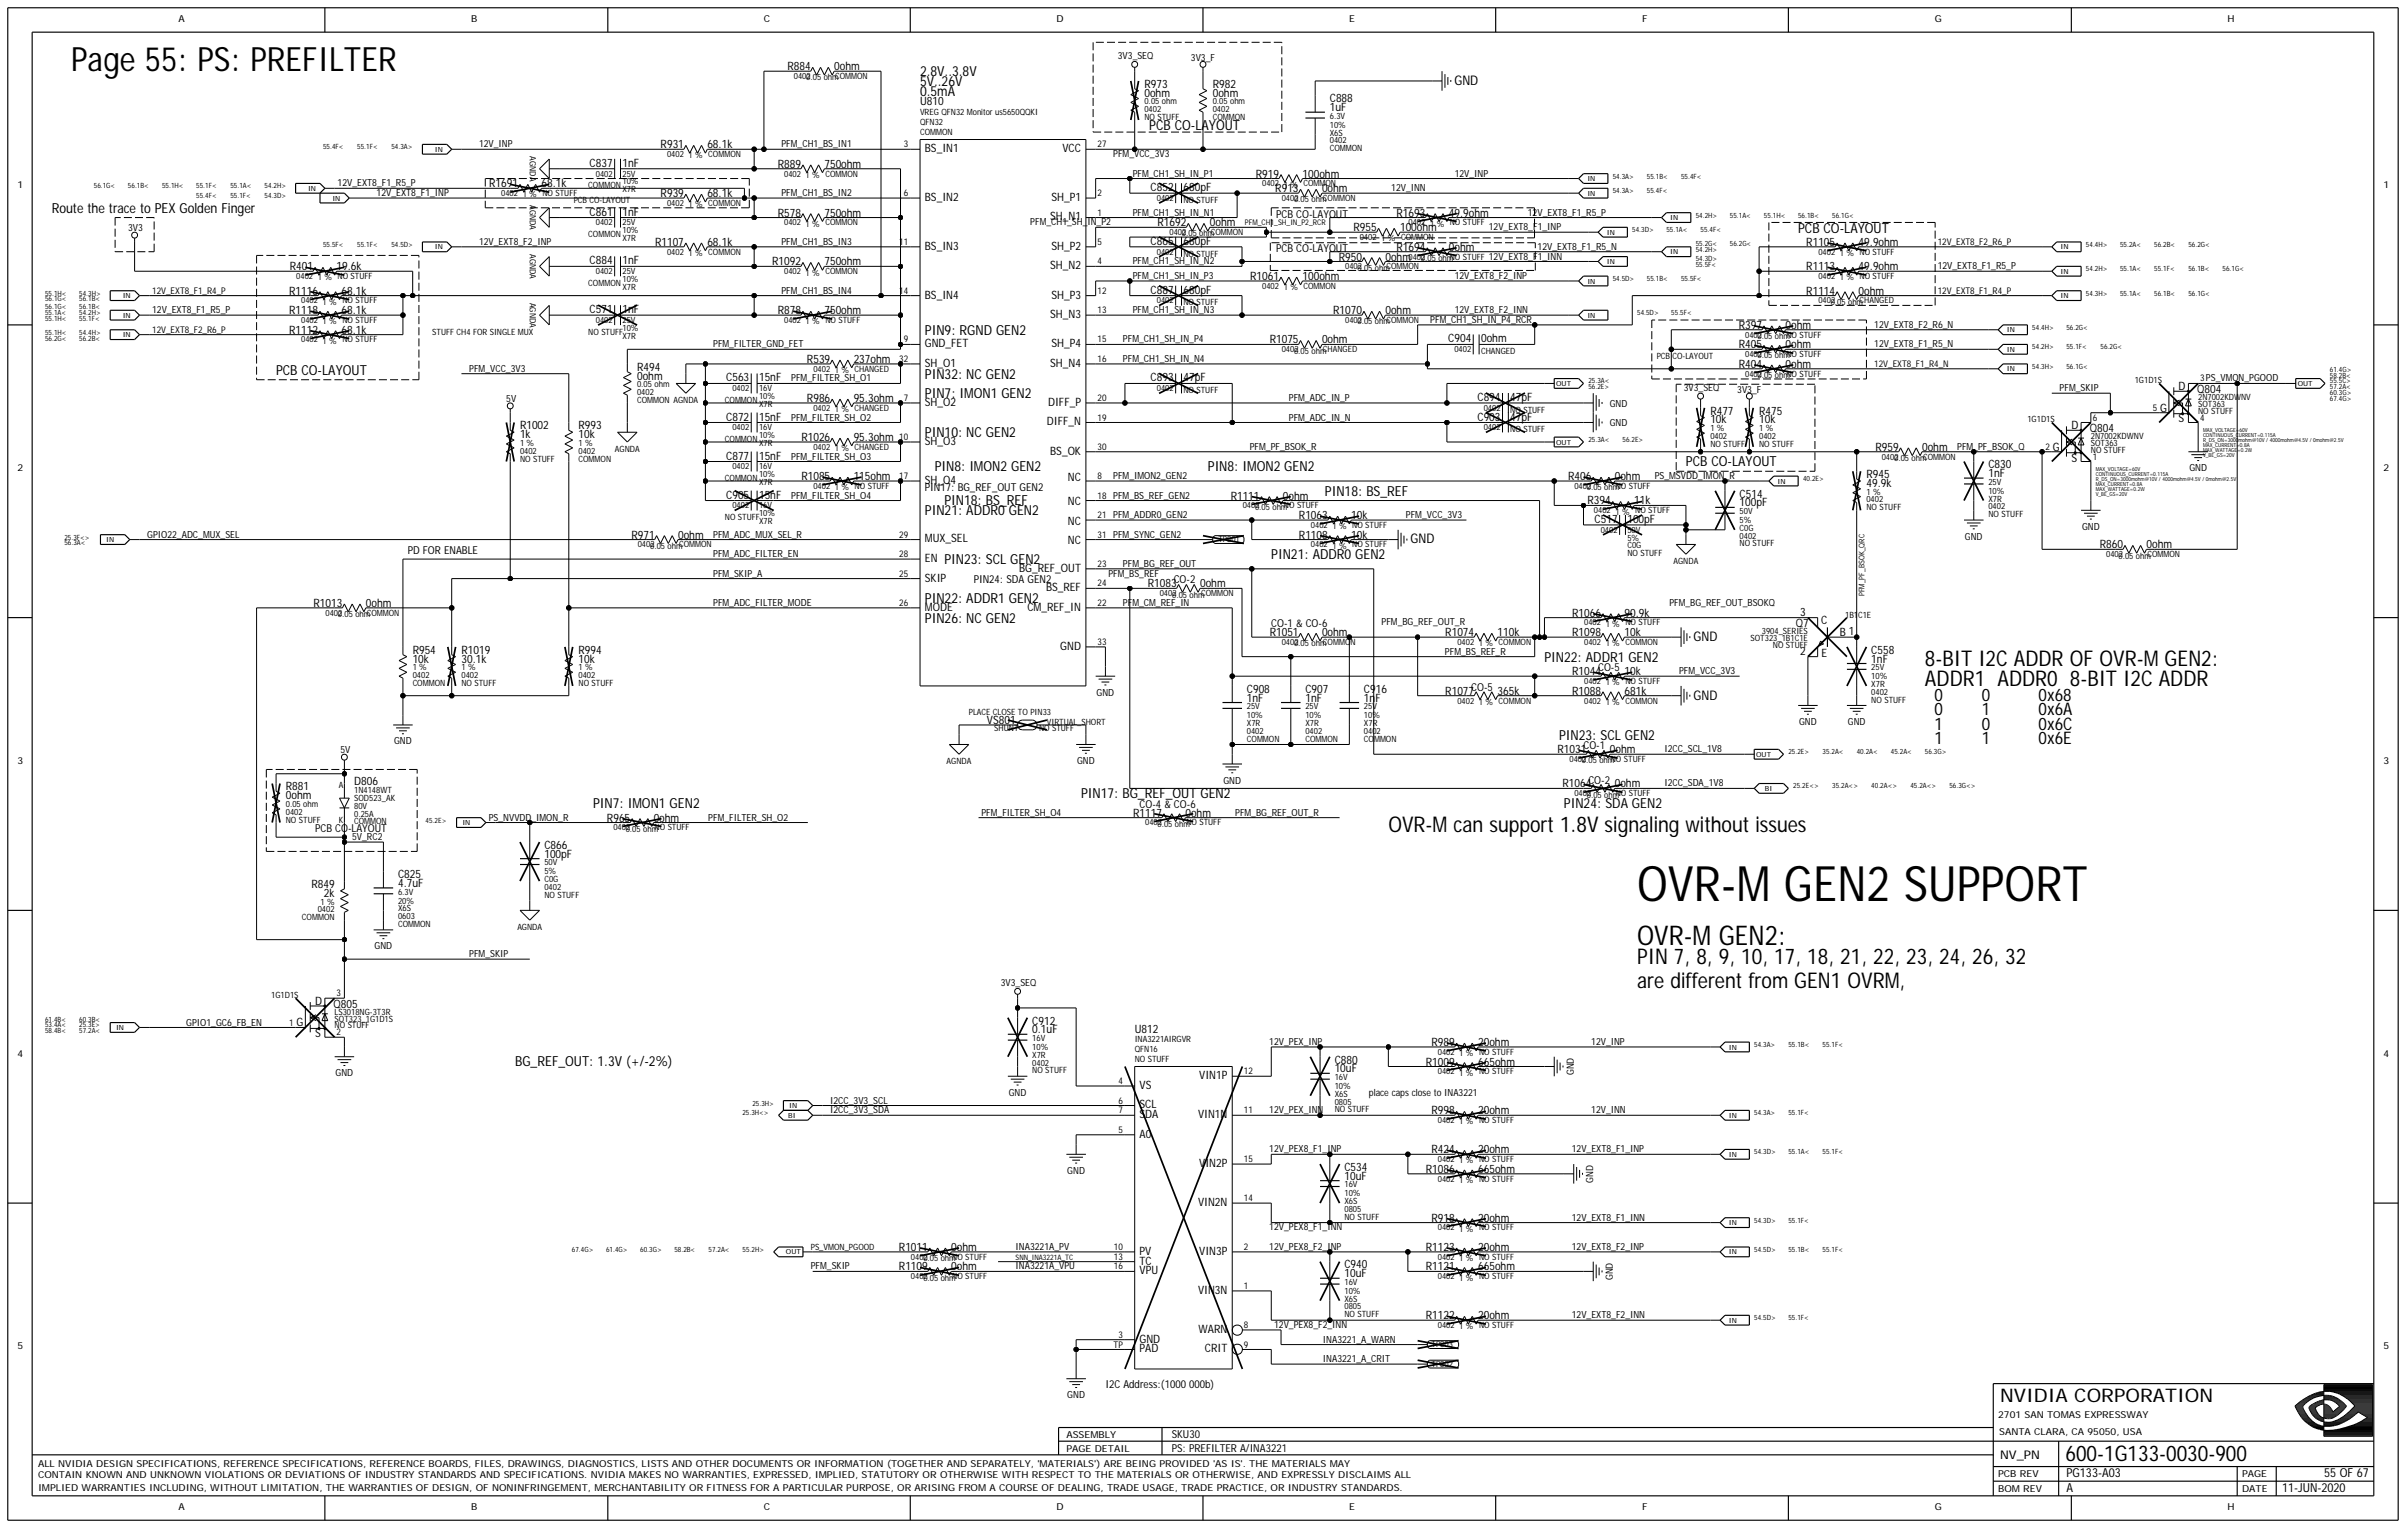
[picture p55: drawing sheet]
<svg xmlns="http://www.w3.org/2000/svg" width="422mm" height="268mm" viewBox="0 0 422 268" stroke-linecap="round" stroke-linejoin="round" font-family="sans-serif">
<defs><g id="words">
<text font-size="8.6" x="287" y="157.9">OVR-M GEN2 SUPPORT</text>
<text font-size="5.9" x="12.5" y="12.5">Page 55: PS: PREFILTER</text>
<text font-size="4.8" x="287" y="165.6">OVR-M GEN2:</text>
<g font-size="3.8">
<text x="337.5" y="116.8">8-BIT I2C ADDR OF OVR-M GEN2:</text>
<text x="337.5" y="120.3">ADDR1 ADDR0 8-BIT I2C ADDR</text>
<text x="243.4" y="145.9">OVR-M can support 1.8V signaling without issues</text>
<text x="287" y="173.3">are different from GEN1 OVRM,</text>
<text x="287" y="169">PIN 7, 8, 9, 10, 17, 18, 21, 22, 23, 24, 26, 32</text>
<text x="362.1" y="256.1">600-1G133-0030-900</text>
</g>
<text font-size="3.3" x="350.7" y="245.8">NVIDIA CORPORATION</text>
<g font-size="3">
<text x="339.2" y="122.8">0</text>
<text x="339.2" y="125.4">0</text>
<text x="347.5" y="122.8">0</text>
<text x="347.5" y="125.4">1</text>
<text x="357.4" y="122.8">0x68</text>
<text x="357.4" y="125.4">0x6A</text>
<text x="339.2" y="127.9">1</text>
<text x="339.2" y="130.5">1</text>
<text x="347.5" y="127.9">0</text>
<text x="347.5" y="130.5">1</text>
<text x="357.4" y="127.9">0x6C</text>
<text x="357.4" y="130.5">0x6E</text>
</g>
<g font-size="2.4">
<text x="161.3" y="13.3">2.8V..3.8V</text>
<text x="161.3" y="15">5V..26V</text>
<text x="161.3" y="16.8">0.5mA</text>
<text x="201.5" y="22.7">PCB CO-LAYOUT</text>
<text x="9.1" y="37.3">Route the trace to PEX Golden Finger</text>
<text x="315.3" y="40.8">PCB CO-LAYOUT</text>
<text x="162.2" y="58.7">PIN9: RGND GEN2</text>
<text x="48.4" y="65.7">PCB CO-LAYOUT</text>
<text x="162.2" y="69.8">PIN7: IMON1 GEN2</text>
<text x="162.2" y="66.4">PIN32: NC GEN2</text>
<text x="162.2" y="76.6">PIN10: NC GEN2</text>
<text x="163.9" y="82.6">PIN8: IMON2 GEN2</text>
<text x="211.8" y="82.6">PIN8: IMON2 GEN2</text>
<text x="295.6" y="81.8">PCB CO-LAYOUT</text>
<text x="165.6" y="88.6">PIN18: BS_REF</text>
<text x="232.3" y="86.9">PIN18: BS_REF</text>
<text x="162.2" y="90.3">PIN21: ADDR0 GEN2</text>
<text x="165.6" y="98.9">PIN23: SCL GEN2</text>
<text x="222.9" y="98">PIN21: ADDR0 GEN2</text>
<text x="162.2" y="105.7">PIN22: ADDR1 GEN2</text>
<text x="162.2" y="109.1">PIN26: NC GEN2</text>
<text x="270.8" y="116">PIN22: ADDR1 GEN2</text>
<text x="273.4" y="129.7">PIN23: SCL GEN2</text>
<text x="104" y="141.6">PIN7: IMON1 GEN2</text>
<text x="189.5" y="139.9">PIN17: BG_REF_OUT GEN2</text>
<text x="274.2" y="141.6">PIN24: SDA GEN2</text>
<text x="90.3" y="187">BG_REF_OUT: 1.3V (+/-2%)</text>
</g>
<g font-size="2.3">
<text x="255" y="14.9">GND</text>
<text x="247.3" y="95.3">GND</text>
<text x="296.9" y="112.4">GND</text>
<text x="296.9" y="122.6">GND</text>
</g>
<g font-size="2.2">
<text x="362.3" y="261.5">A</text>
<text x="362.3" y="259">PG133-A03</text>
<text x="400.1" y="261.5">11-JUN-2020</text>
<text x="407.5" y="259">55 OF 67</text>
</g>
<text font-size="2.1" x="350.7" y="255.7">NV_PN</text>
<g font-size="2">
<text x="138.1" y="12.3">R884</text>
<text x="146.3" y="12.3">0ohm</text>
<text x="200.6" y="16.9">0ohm</text>
<text x="200.6" y="15.4">R973</text>
<text x="212.6" y="16.9">0ohm</text>
<text x="212.6" y="15.4">R982</text>
<text x="233.2" y="18">C888</text>
<text x="161.3" y="18.5">U810</text>
<text x="233.2" y="19.5">1uF</text>
<text x="103.4" y="29.2">C837</text>
<text x="109.1" y="29.2">1nF</text>
<text x="115.8" y="26">R931</text>
<text x="124" y="26">68.1k</text>
<text x="136.4" y="29.4">R889</text>
<text x="144.5" y="29.4">750ohm</text>
<text x="162.2" y="26.7">BS_IN1</text>
<text x="186.3" y="26.7">VCC</text>
<text x="85.8" y="32.8">R1691</text>
<text x="94.9" y="32.8">68.1k</text>
<text x="115.8" y="34.5">R939</text>
<text x="124" y="34.5">68.1k</text>
<text x="162.2" y="35.2">BS_IN2</text>
<text x="184.3" y="35.2">SH_P1</text>
<text x="201.7" y="33.5">C852</text>
<text x="207.5" y="33.5">680pF</text>
<text x="220.2" y="31.1">R919</text>
<text x="223.6" y="33.7">R913</text>
<text x="228.4" y="31.1">100ohm</text>
<text x="231.8" y="33.7">0ohm</text>
<text x="103.4" y="37.8">C861</text>
<text x="109.1" y="37.8">1nF</text>
<text x="136.4" y="38">R578</text>
<text x="144.5" y="38">750ohm</text>
<text x="184.1" y="38.7">SH_N1</text>
<text x="202.9" y="39.7">R1692</text>
<text x="212.1" y="39.7">0ohm</text>
<text x="237.3" y="40.5">R955</text>
<text x="244.8" y="38">R1693</text>
<text x="245.5" y="40.5">100ohm</text>
<text x="254" y="38">49.9ohm</text>
<text x="50.8" y="47.4">R401</text>
<text x="59" y="47.4">19.6k</text>
<text x="103.4" y="46.4">C884</text>
<text x="109.1" y="46.4">1nF</text>
<text x="114.8" y="43.1">R1107</text>
<text x="124" y="43.1">68.1k</text>
<text x="135.4" y="46.5">R1092</text>
<text x="144.5" y="46.5">750ohm</text>
<text x="162.2" y="43.8">BS_IN3</text>
<text x="184.1" y="47.2">SH_N2</text>
<text x="184.3" y="43.8">SH_P2</text>
<text x="201.7" y="42.9">C865</text>
<text x="207.5" y="42.9">680pF</text>
<text x="234.7" y="45.7">R950</text>
<text x="242.9" y="45.7">0ohm</text>
<text x="244.8" y="44">R1694</text>
<text x="254" y="44">0ohm</text>
<text x="316.7" y="43.1">R1105</text>
<text x="316.7" y="47.4">R1113</text>
<text x="325.9" y="47.4">49.9ohm</text>
<text x="325.9" y="43.1">49.9ohm</text>
<text x="50.7" y="51.7">R1116</text>
<text x="59.9" y="51.7">68.1k</text>
<text x="162.2" y="52.3">BS_IN4</text>
<text x="184.3" y="52.3">SH_P3</text>
<text x="201.7" y="51.5">C887</text>
<text x="207.5" y="51.5">680pF</text>
<text x="219.2" y="49.1">R1061</text>
<text x="228.4" y="49.1">100ohm</text>
<text x="316.7" y="51.7">R1114</text>
<text x="325.9" y="51.7">0ohm</text>
<text x="50.7" y="58.5">R1112</text>
<text x="50.7" y="55.1">R1118</text>
<text x="59.9" y="58.5">68.1k</text>
<text x="59.9" y="55.1">68.1k</text>
<text x="103.4" y="54.9">C571</text>
<text x="109.1" y="54.9">1nF</text>
<text x="136.4" y="55.1">R878</text>
<text x="144.5" y="55.1">750ohm</text>
<text x="184.1" y="55.8">SH_N3</text>
<text x="233.7" y="55.1">R1070</text>
<text x="242.9" y="55.1">0ohm</text>
<text x="304.9" y="57.6">R397</text>
<text x="313" y="57.6">0ohm</text>
<text x="111.7" y="65">R494</text>
<text x="141.5" y="63.6">R539</text>
<text x="149.7" y="63.6">237ohm</text>
<text x="162.2" y="60.9">GND_FET</text>
<text x="162.2" y="64.3">SH_O1</text>
<text x="184.1" y="64.3">SH_N4</text>
<text x="184.3" y="60.9">SH_P4</text>
<text x="222.6" y="60.2">R1075</text>
<text x="231.8" y="60.2">0ohm</text>
<text x="253.9" y="60">C904</text>
<text x="259.7" y="60">0ohm</text>
<text x="304.9" y="61.1">R405</text>
<text x="304.9" y="64.5">R404</text>
<text x="313" y="61.1">0ohm</text>
<text x="313" y="64.5">0ohm</text>
<text x="111.7" y="66.5">0ohm</text>
<text x="127.3" y="66.9">C563</text>
<text x="133.1" y="66.9">15nF</text>
<text x="141.5" y="70.5">R986</text>
<text x="149.7" y="70.5">95.3ohm</text>
<text x="162.2" y="71.2">SH_O2</text>
<text x="183.8" y="71.2">DIFF_P</text>
<text x="201.7" y="66.9">C893</text>
<text x="207.5" y="66.9">47pF</text>
<text x="259" y="70.3">C894</text>
<text x="264.8" y="70.3">47pF</text>
<text x="382" y="68.4">D</text>
<text x="385.2" y="68.9">Q804</text>
<text x="91.2" y="76.8">1k</text>
<text x="91.2" y="75.3">R1002</text>
<text x="101.4" y="76.8">10k</text>
<text x="101.4" y="75.3">R993</text>
<text x="127.3" y="73.7">C872</text>
<text x="133.1" y="73.7">15nF</text>
<text x="140.5" y="77.3">R1026</text>
<text x="149.7" y="77.3">95.3ohm</text>
<text x="162.2" y="78">SH_O3</text>
<text x="183.6" y="74.6">DIFF_N</text>
<text x="259" y="73.7">C903</text>
<text x="264.8" y="73.7">47pF</text>
<text x="299.9" y="74.2">10k</text>
<text x="299.9" y="72.7">R477</text>
<text x="308.4" y="74.2">10k</text>
<text x="308.4" y="72.7">R475</text>
<text x="363.2" y="75.3">D</text>
<text x="366.4" y="75.8">Q804</text>
<text x="378.7" y="72.2">G</text>
<text x="382" y="74.1">S</text>
<text x="127.3" y="80.6">C877</text>
<text x="133.1" y="80.6">15nF</text>
<text x="184.1" y="79.7">BS_OK</text>
<text x="327.2" y="83.8">R945</text>
<text x="328.8" y="79">R959</text>
<text x="337" y="79">0ohm</text>
<text x="348.6" y="83.6">1nF</text>
<text x="348.6" y="82.1">C830</text>
<text x="359.9" y="79">G</text>
<text x="363.2" y="80.9">S</text>
<text x="127.3" y="87.4">C905</text>
<text x="133.1" y="87.4">15nF</text>
<text x="140.5" y="84.2">R1085</text>
<text x="149.7" y="84.2">115ohm</text>
<text x="162.2" y="84.8">SH_O4</text>
<text x="187.2" y="88.6">NC</text>
<text x="187.2" y="84.3">NC</text>
<text x="215.8" y="87.6">R1111</text>
<text x="224.9" y="87.6">0ohm</text>
<text x="274.9" y="84.2">R406</text>
<text x="278.3" y="88.4">R394</text>
<text x="283.1" y="84.2">0ohm</text>
<text x="286.5" y="88.4">11k</text>
<text x="305" y="87.2">C514</text>
<text x="305" y="88.8">100pF</text>
<text x="327.2" y="85.4">49.9k</text>
<text x="110.7" y="94.4">R971</text>
<text x="118.9" y="94.4">0ohm</text>
<text x="162.2" y="95.1">MUX_SEL</text>
<text x="187.2" y="92">NC</text>
<text x="187.2" y="95.4">NC</text>
<text x="227.7" y="94.4">R1108</text>
<text x="227.7" y="91">R1063</text>
<text x="236.9" y="91">10k</text>
<text x="236.9" y="94.4">10k</text>
<text x="279.6" y="91.7">C517</text>
<text x="285.3" y="91.7">100pF</text>
<text x="162.2" y="101.9">SKIP</text>
<text x="162.2" y="98.5">EN</text>
<text x="178.7" y="100.2">BG_REF_OUT</text>
<text x="368.1" y="96.1">R860</text>
<text x="376.3" y="96.1">0ohm</text>
<text x="55" y="106.4">R1013</text>
<text x="64.1" y="106.4">0ohm</text>
<text x="162.2" y="107.1">MODE</text>
<text x="180.1" y="107.1">CM_REF_IN</text>
<text x="183.4" y="103.7">BS_REF</text>
<text x="201.2" y="103">R1083</text>
<text x="210.4" y="103">0ohm</text>
<text x="315.6" y="107.9">3</text>
<text x="185.9" y="113.9">GND</text>
<text x="222.6" y="111.5">R1051</text>
<text x="231.8" y="111.5">0ohm</text>
<text x="253.4" y="111.5">R1074</text>
<text x="262.6" y="111.5">110k</text>
<text x="275.6" y="108.1">R1066</text>
<text x="275.6" y="111.5">R1098</text>
<text x="284.8" y="108.1">90.9k</text>
<text x="284.8" y="111.5">10k</text>
<text x="314.9" y="110">Q7</text>
<text x="319.3" y="109.5">C</text>
<text x="322.6" y="111.5">B 1</text>
<text x="72.4" y="116.1">10k</text>
<text x="72.4" y="114.6">R954</text>
<text x="80.9" y="114.6">R1019</text>
<text x="80.9" y="116.1">30.1k</text>
<text x="101.4" y="116.1">10k</text>
<text x="101.4" y="114.6">R994</text>
<text x="275.6" y="118.4">R1044</text>
<text x="284.8" y="118.4">10k</text>
<text x="315.6" y="114.8">2</text>
<text x="319.4" y="115.1">E</text>
<text x="328.1" y="116.1">1nF</text>
<text x="328.1" y="114.6">C558</text>
<text x="218.6" y="121.4">C908</text>
<text x="218.6" y="123">1nF</text>
<text x="228.9" y="121.4">C907</text>
<text x="228.9" y="123">1nF</text>
<text x="239.1" y="123">1nF</text>
<text x="239.1" y="121.4">C916</text>
<text x="253.4" y="121.8">R1077</text>
<text x="262.6" y="121.8">365k</text>
<text x="275.6" y="121.8">R1088</text>
<text x="284.8" y="121.8">681k</text>
<text x="173" y="126.9">VS801</text>
<text x="62.1" y="137.7">D806</text>
<text x="273.1" y="132.1">R1031</text>
<text x="282.2" y="132.1">0ohm</text>
<text x="50.1" y="140.1">0ohm</text>
<text x="50.1" y="138.6">R881</text>
<text x="198.7" y="143.2">R1117</text>
<text x="207.8" y="143.2">0ohm</text>
<text x="273.9" y="138">R1064</text>
<text x="283.1" y="138">0ohm</text>
<text x="95.4" y="148.8">C866</text>
<text x="106.4" y="144">R965</text>
<text x="114.6" y="144">0ohm</text>
<text x="54.6" y="155.7">R849</text>
<text x="69.8" y="153.9">C825</text>
<text x="69.8" y="155.5">4.7uF</text>
<text x="95.4" y="150.4">100pF</text>
<text x="56.8" y="157.2">2k</text>
<text x="52" y="180">G</text>
<text x="55.2" y="176.2">D</text>
<text x="58.5" y="176.7">Q805</text>
<text x="181" y="179.6">C912</text>
<text x="55.2" y="181.8">S</text>
<text x="181" y="181.1">0.1uF</text>
<text x="198.9" y="181.1">U812</text>
<text x="251" y="183.4">R989</text>
<text x="259.2" y="183.4">20ohm</text>
<text x="199.8" y="190.9">VS</text>
<text x="210.3" y="189.2">VIN1P</text>
<text x="234" y="186.5">C880</text>
<text x="234" y="188">10uF</text>
<text x="250" y="186.8">R1009</text>
<text x="259.2" y="186.8">665ohm</text>
<text x="199.8" y="196">SDA</text>
<text x="199.8" y="194.3">SCL</text>
<text x="210" y="196">VIN1N</text>
<text x="251" y="195.3">R998</text>
<text x="259.2" y="195.3">20ohm</text>
<text x="199.8" y="199.5">A0</text>
<text x="251" y="202.2">R424</text>
<text x="259.2" y="202.2">20ohm</text>
<text x="210.3" y="204.6">VIN2P</text>
<text x="235.7" y="205.3">C534</text>
<text x="235.7" y="206.8">10uF</text>
<text x="250" y="205.6">R1086</text>
<text x="259.2" y="205.6">665ohm</text>
<text x="210" y="211.4">VIN2N</text>
<text x="251" y="214.2">R918</text>
<text x="259.2" y="214.2">20ohm</text>
<text x="157.6" y="219.3">R1011</text>
<text x="166.8" y="219.3">0ohm</text>
<text x="199.8" y="221.7">TC</text>
<text x="199.8" y="220">PV</text>
<text x="210.3" y="220">VIN3P</text>
<text x="250" y="219.3">R1123</text>
<text x="259.2" y="219.3">20ohm</text>
<text x="157.6" y="222.7">R1109</text>
<text x="166.8" y="222.7">0ohm</text>
<text x="199.8" y="223.4">VPU</text>
<text x="210" y="226.8">VIN3N</text>
<text x="235.7" y="222.4">C940</text>
<text x="235.7" y="223.9">10uF</text>
<text x="250" y="222.7">R1121</text>
<text x="259.2" y="222.7">665ohm</text>
<text x="210.1" y="233.7">WARN</text>
<text x="250" y="231.3">R1122</text>
<text x="259.2" y="231.3">20ohm</text>
<text x="199.8" y="235.4">GND</text>
<text x="199.8" y="237.1">PAD</text>
<text x="211.3" y="237.1">CRIT</text>
</g>
<g font-size="1.9">
<text x="223.7" y="38.1">PCB CO-LAYOUT</text>
<text x="223.7" y="44.1">PCB CO-LAYOUT</text>
<text x="162.2" y="86">PIN17: BG_REF_OUT GEN2</text>
<text x="71.5" y="97.2">PD FOR ENABLE</text>
<text x="170.7" y="102.3">PIN24: SDA GEN2</text>
<text x="205.8" y="102.3">CO-2</text>
<text x="222.9" y="110">CO-1 &amp; CO-6</text>
<text x="280.2" y="117.7">CO-5</text>
<text x="258" y="121.1">CO-5</text>
<text x="277.6" y="131.4">CO-1</text>
<text x="278.5" y="137.4">CO-2</text>
<text x="199.8" y="141.6">CO-4 &amp; CO-6</text>
<text x="55.2" y="145.9">PCB CO-LAYOUT</text>
<text x="193.8" y="243.4">I2C Address:(1000 000b)</text>
<text x="205.4" y="252.1">SKU30</text>
<text x="205.4" y="254.5">PS: PREFILTER A/INA3221</text>
</g>
<g font-size="1.7">
<text x="31.3" y="3.9">A</text>
<text x="82.6" y="3.9">B</text>
<text x="133.9" y="3.9">C</text>
<text x="185.3" y="3.9">D</text>
<text x="236.6" y="3.9">E</text>
<text x="287.9" y="3.9">F</text>
<text x="339.2" y="3.9">G</text>
<text x="390.5" y="3.9">H</text>
<text x="196" y="10.4">3V3_SEQ</text>
<text x="208.8" y="10.8">3V3_F</text>
<text x="84" y="25.8">12V_INP</text>
<text x="137" y="25.8">PFM_CH1_BS_IN1</text>
<text x="195.2" y="27.5">PFM_VCC_3V3</text>
<text x="3.1" y="33">1</text>
<text x="59.2" y="32.7">12V_EXT8_F1_R5_P</text>
<text x="66" y="34.4">12V_EXT8_F1_INP</text>
<text x="137" y="34.4">PFM_CH1_BS_IN2</text>
<text x="198.6" y="31">PFM_CH1_SH_IN_P1</text>
<text x="243.9" y="33.5">12V_INN</text>
<text x="255" y="31">12V_INP</text>
<text x="417.9" y="33">1</text>
<text x="22.5" y="40.5">3V3</text>
<text x="180.6" y="39.5">PFM_CH1_SH_IN_P2</text>
<text x="198.6" y="37.8">PFM_CH1_SH_IN_N1</text>
<text x="261" y="40.4">12V_EXT8_F1_INP</text>
<text x="267.9" y="37.8">12V_EXT8_F1_R5_P</text>
<text x="84" y="42.9">12V_EXT8_F2_INP</text>
<text x="137" y="42.9">PFM_CH1_BS_IN3</text>
<text x="198.6" y="46.4">PFM_CH1_SH_IN_N2</text>
<text x="269.6" y="43.8">12V_EXT8_F1_R5_N</text>
<text x="339.7" y="47.2">12V_EXT8_F1_R5_P</text>
<text x="137" y="51.5">PFM_CH1_BS_IN4</text>
<text x="198.6" y="48.9">PFM_CH1_SH_IN_P3</text>
<text x="255" y="48.9">12V_EXT8_F2_INP</text>
<text x="26.7" y="54.9">12V_EXT8_F1_R5_P</text>
<text x="198.6" y="54.9">PFM_CH1_SH_IN_N3</text>
<text x="250.8" y="56.6">PFM_CH1_SH_IN_P4_RCR</text>
<text x="255" y="54.9">12V_EXT8_F2_INN</text>
<text x="328.6" y="57.5">12V_EXT8_F2_R6_N</text>
<text x="82.3" y="65.2">PFM_VCC_3V3</text>
<text x="125" y="60.9">PFM_FILTER_GND_FET</text>
<text x="196.9" y="63.5">PFM_CH1_SH_IN_N4</text>
<text x="196.9" y="60">PFM_CH1_SH_IN_P4</text>
<text x="328.6" y="60.9">12V_EXT8_F1_R5_N</text>
<text x="88.8" y="70.5">5V</text>
<text x="138.7" y="66.9">PFM_FILTER_SH_O1</text>
<text x="226" y="70.3">PFM_ADC_IN_P</text>
<text x="282.2" y="71.3">GND</text>
<text x="295.2" y="68.6">3V3_SEQ</text>
<text x="304.6" y="68.9">3V3_F</text>
<text x="361.1" y="68.6">PFM_SKIP</text>
<text x="138.7" y="73.7">PFM_FILTER_SH_O2</text>
<text x="226" y="73.7">PFM_ADC_IN_N</text>
<text x="282.2" y="74.7">GND</text>
<text x="3.1" y="82.6">2</text>
<text x="138.7" y="80.6">PFM_FILTER_SH_O3</text>
<text x="195.2" y="84">PFM_IMON2_GEN2</text>
<text x="219.1" y="78.9">PFM_PF_BSOK_R</text>
<text x="290.1" y="84">PS_MSVDD_IMON_R</text>
<text x="343.1" y="78.9">PFM_PF_BSOK_Q</text>
<text x="383.9" y="82.6">GND</text>
<text x="417.9" y="82.6">2</text>
<text x="138.7" y="87.4">PFM_FILTER_SH_O4</text>
<text x="25.8" y="94.2">GPIO22_ADC_MUX_SEL</text>
<text x="125" y="94.2">PFM_ADC_MUX_SEL_R</text>
<text x="246.5" y="90.8">PFM_VCC_3V3</text>
<text x="344.5" y="94.6">GND</text>
<text x="365" y="92.9">GND</text>
<text x="125" y="101.1">PFM_SKIP_A</text>
<text x="125" y="97.7">PFM_ADC_FILTER_EN</text>
<text x="194.3" y="101.1">PFM_BS_REF</text>
<text x="196.9" y="99.4">PFM_BG_REF_OUT</text>
<text x="125" y="106.2">PFM_ADC_FILTER_MODE</text>
<text x="196.9" y="106.2">PFM_CM_REF_IN</text>
<text x="292.7" y="106.2">PFM_BG_REF_OUT_BSOKQ</text>
<text x="242.2" y="109.6">PFM_BG_REF_OUT_R</text>
<text x="253.3" y="114.8">PFM_BS_REF_R</text>
<text x="294.4" y="118.2">PFM_VCC_3V3</text>
<text x="192.3" y="122">GND</text>
<text x="69.1" y="130.5">GND</text>
<text x="291.8" y="131.9">I2CC_SCL_1V8</text>
<text x="315.4" y="127.1">GND</text>
<text x="324" y="127.1">GND</text>
<text x="3.1" y="133.9">3</text>
<text x="59.7" y="132.1">5V</text>
<text x="188.8" y="133.9">GND</text>
<text x="214.5" y="137.4">GND</text>
<text x="291.8" y="137.9">I2CC_SDA_1V8</text>
<text x="417.9" y="133.9">3</text>
<text x="85.7" y="143.9">PS_NVVDD_IMON_R</text>
<text x="124.2" y="143.9">PFM_FILTER_SH_O2</text>
<text x="172.1" y="143">PFM_FILTER_SH_O4</text>
<text x="216.6" y="143">PFM_BG_REF_OUT_R</text>
<text x="61.7" y="147.3">5V_RC2</text>
<text x="65.7" y="166.4">GND</text>
<text x="82.3" y="167.8">PFM_SKIP</text>
<text x="175.5" y="172.9">3V3_SEQ</text>
<text x="32.7" y="179.8">GPIO1_GC6_FB_EN</text>
<text x="3.1" y="185.3">4</text>
<text x="222.5" y="183.2">12V_PEX_INP</text>
<text x="279" y="183.2">12V_INP</text>
<text x="417.9" y="185.3">4</text>
<text x="58.8" y="188.7">GND</text>
<text x="275.9" y="188.5" transform="rotate(-90 275.9 188.5)">GND</text>
<text x="145.6" y="195.2">I2CC_3V3_SDA</text>
<text x="145.6" y="193.5">I2CC_3V3_SCL</text>
<text x="176.9" y="192.1">GND</text>
<text x="222.5" y="195.2">12V_PEX_INN</text>
<text x="240" y="192.1">place caps close to INA3221</text>
<text x="279" y="195.2">12V_INN</text>
<text x="222.5" y="202">12V_PEX8_F1_INP</text>
<text x="275.6" y="202">12V_EXT8_F1_INP</text>
<text x="187.1" y="205.8">GND</text>
<text x="279.3" y="207.3" transform="rotate(-90 279.3 207.3)">GND</text>
<text x="222.5" y="215.7">12V_PEX8_F1_INN</text>
<text x="275.6" y="214">12V_EXT8_F1_INN</text>
<text x="178.1" y="219.1">INA3221A_PV</text>
<text x="222.5" y="219.1">12V_PEX8_F2_INP</text>
<text x="275.6" y="219.1">12V_EXT8_F2_INP</text>
<text x="142.1" y="222.5">PFM_SKIP</text>
<text x="178.1" y="222.5">INA3221A_VPU</text>
<text x="282.8" y="224.4" transform="rotate(-90 282.8 224.4)">GND</text>
<text x="223.4" y="232.8">12V_PEX8_F2_INN</text>
<text x="275.6" y="231.1">12V_EXT8_F2_INN</text>
<text x="3.1" y="236.6">5</text>
<text x="232" y="235.4">INA3221_A_WARN</text>
<text x="232" y="238.8">INA3221_A_CRIT</text>
<text x="417.9" y="236.6">5</text>
<text x="187.1" y="245.1">GND</text>
<text x="350.3" y="248.5">2701 SAN TOMAS EXPRESSWAY</text>
<text x="350.5" y="251.6">SANTA CLARA, CA 95050, USA</text>
<text x="6.7" y="257.1">ALL NVIDIA DESIGN SPECIFICATIONS, REFERENCE SPECIFICATIONS, REFERENCE BOARDS, FILES, DRAWINGS, DIAGNOSTICS, LISTS AND OTHER DOCUMENTS OR INFORMATION (TOGETHER AND SEPARATELY, 'MATERIALS') ARE BEING PROVIDED 'AS IS'. THE MATERIALS MAY</text>
<text x="187" y="254.5">PAGE DETAIL</text>
<text x="187" y="252.1">ASSEMBLY</text>
<text x="6.7" y="259.2">CONTAIN KNOWN AND UNKNOWN VIOLATIONS OR DEVIATIONS OF INDUSTRY STANDARDS AND SPECIFICATIONS. NVIDIA MAKES NO WARRANTIES, EXPRESSED, IMPLIED, STATUTORY OR OTHERWISE WITH RESPECT TO THE MATERIALS OR OTHERWISE, AND EXPRESSLY DISCLAIMS ALL</text>
<text x="6.7" y="261.4">IMPLIED WARRANTIES INCLUDING, WITHOUT LIMITATION, THE WARRANTIES OF DESIGN, OF NONINFRINGEMENT, MERCHANTABILITY OR FITNESS FOR A PARTICULAR PURPOSE, OR ARISING FROM A COURSE OF DEALING, TRADE USAGE, TRADE PRACTICE, OR INDUSTRY STANDARDS.</text>
<text x="350.3" y="261.5">BOM REV</text>
<text x="350.3" y="259">PCB REV</text>
<text x="393.1" y="259">PAGE</text>
<text x="393.1" y="261.5">DATE</text>
<text x="31.3" y="264.8">A</text>
<text x="82.6" y="264.8">B</text>
<text x="133.9" y="264.8">C</text>
<text x="185.3" y="264.8">D</text>
<text x="236.6" y="264.8">E</text>
<text x="287.9" y="264.8">F</text>
<text x="339.2" y="264.8">G</text>
<text x="390.5" y="264.8">H</text>
</g>
<g font-size="1.6">
<text x="158.5" y="25.8">3</text>
<text x="192.4" y="25.8">27</text>
<text x="158.5" y="34.4">6</text>
<text x="192.4" y="34.4">2</text>
<text x="192.4" y="37.8">1</text>
<text x="157.7" y="42.9">11</text>
<text x="192.4" y="42.9">5</text>
<text x="192.4" y="46.4">4</text>
<text x="339.7" y="42.9">12V_EXT8_F2_R6_P</text>
<text x="26.7" y="51.5">12V_EXT8_F1_R4_P</text>
<text x="157.7" y="51.5">14</text>
<text x="192.4" y="51.5">12</text>
<text x="339.7" y="51.5">12V_EXT8_F1_R4_P</text>
<text x="26.7" y="58.3">12V_EXT8_F2_R6_P</text>
<text x="192.4" y="54.9">13</text>
<text x="157.7" y="63.5">32</text>
<text x="158.5" y="60">9</text>
<text x="192.4" y="60">15</text>
<text x="192.4" y="63.5">16</text>
<text x="328.6" y="64.3">12V_EXT8_F1_R4_N</text>
<text x="158.5" y="70.3">7</text>
<text x="192.4" y="70.3">20</text>
<text x="385.7" y="66.9">3PS_VMON_PGOOD</text>
<text x="157.7" y="77.1">10</text>
<text x="192.4" y="73.7">19</text>
<text x="366.9" y="73.7">6</text>
<text x="377.4" y="72">5</text>
<text x="385.7" y="73.7">4</text>
<text x="157.7" y="84">17</text>
<text x="192.4" y="84">8</text>
<text x="192.4" y="78.9">30</text>
<text x="358.6" y="78.9">2</text>
<text x="366.9" y="80.6">1</text>
<text x="192.4" y="87.4">18 PFM_BS_REF_GEN2</text>
<text x="157.7" y="94.2">29</text>
<text x="192.4" y="94.2">31 PFM_SYNC_GEN2</text>
<text x="192.4" y="90.8">21 PFM_ADDR0_GEN2</text>
<text x="157.7" y="101.1">25</text>
<text x="157.7" y="97.7">28</text>
<text x="192.4" y="99.4">23</text>
<text x="157.7" y="106.2">26</text>
<text x="192.4" y="106.2">22</text>
<text x="192.4" y="102.8">24</text>
<text x="192.4" y="113.1">33</text>
<text x="50.7" y="179.8">1</text>
<text x="59" y="174.6">3</text>
<text x="59" y="181.5">2</text>
<text x="196.1" y="190">4</text>
<text x="218.1" y="188.3">12</text>
<text x="196.1" y="195.2">7</text>
<text x="196.1" y="193.5">6</text>
<text x="218.1" y="195.2">11</text>
<text x="196.1" y="198.6">5</text>
<text x="218.1" y="203.7">15</text>
<text x="218.1" y="210.6">14</text>
<text x="195.3" y="220.8">13</text>
<text x="195.3" y="219.1">10</text>
<text x="218.1" y="219.1">2</text>
<text x="195.3" y="222.5">16</text>
<text x="218.1" y="226">1</text>
<text x="218.1" y="232.8">8</text>
<text x="195.2" y="236.2">TP</text>
<text x="196.1" y="234.5">3</text>
<text x="218.1" y="236.2">9</text>
</g>
<g font-size="1.5">
<text x="139.2" y="13.9">0402</text>
<text x="141.4" y="14.1">0.05 ohmCOMMON</text>
<text x="161.3" y="20.2">VREG QFN32 Monitor us5650QQKI</text>
<text x="161.3" y="21.9">QFN32</text>
<text x="161.3" y="23.6">COMMON</text>
<text x="200.6" y="18.3">0.05 ohm</text>
<text x="200.6" y="19.7">0402</text>
<text x="200.6" y="21">NO STUFF</text>
<text x="212.6" y="18.3">0.05 ohm</text>
<text x="212.6" y="19.7">0402</text>
<text x="212.6" y="21">COMMON</text>
<text x="233.2" y="23.8">X6S</text>
<text x="233.2" y="20.9">6.3V</text>
<text x="233.2" y="22.4">10%</text>
<text x="92.9" y="27.4" transform="rotate(90 92.9 27.4)">AGNDA</text>
<text x="116.9" y="27.5">0402</text>
<text x="120.7" y="27.8">1 % COMMON</text>
<text x="233.2" y="25.1">0402</text>
<text x="233.2" y="26.5">COMMON</text>
<text x="87.9" y="34.4">0402</text>
<text x="91.6" y="34.6">1 % NO STUFF</text>
<text x="92.9" y="36" transform="rotate(90 92.9 36)">AGNDA</text>
<text x="100.6" y="35.6">PCB CO-LAYOUT</text>
<text x="103.1" y="33">COMMON</text>
<text x="104.5" y="31">0402</text>
<text x="109.1" y="31">25V</text>
<text x="109.1" y="32.3">10%</text>
<text x="109.1" y="33.7">X7R</text>
<text x="137.5" y="31">0402</text>
<text x="141.2" y="31.2">1 % COMMON</text>
<text x="202.8" y="35.2">0402</text>
<text x="207.5" y="35.6">NO STUFF</text>
<text x="221.3" y="32.7">0402</text>
<text x="224.7" y="35.2">0402</text>
<text x="225.1" y="32.9">1 % COMMON</text>
<text x="226.9" y="35.5">0.05 ohmCOMMON</text>
<text x="103.1" y="41.6">COMMON</text>
<text x="104.5" y="39.5">0402</text>
<text x="109.1" y="40.9">10%</text>
<text x="109.1" y="39.5">25V</text>
<text x="116.9" y="36.1">0402</text>
<text x="120.7" y="36.3">1 % COMMON</text>
<text x="137.5" y="39.5">0402</text>
<text x="141.2" y="39.7">1 % COMMON</text>
<text x="205" y="41.2">0402</text>
<text x="207.2" y="41.5">0.05 ohmCOMMON</text>
<text x="247" y="39.5">0402</text>
<text x="250.7" y="39.7">1 % NO STUFF</text>
<text x="92.9" y="44.5" transform="rotate(90 92.9 44.5)">AGNDA</text>
<text x="109.1" y="42.2">X7R</text>
<text x="116.9" y="44.6">0402</text>
<text x="120.7" y="44.9">1 % COMMON</text>
<text x="202.8" y="44.6">0402</text>
<text x="207.5" y="45">NO STUFF</text>
<text x="235.8" y="47.2">0402</text>
<text x="238" y="47.4">0.05 ohmCOMMON</text>
<text x="238.4" y="42.1">0402</text>
<text x="242.2" y="42.3">1 % COMMON</text>
<text x="247" y="45.5">0402</text>
<text x="249.1" y="45.7">0.05 ohmNO STUFF 12V_EXT8_F1_INN</text>
<text x="318.8" y="44.6">0402</text>
<text x="322.6" y="44.9">1 % NO STUFF</text>
<text x="51.9" y="48.9">0402</text>
<text x="52.8" y="53.2">0402</text>
<text x="55.7" y="49.2">1 % NO STUFF</text>
<text x="56.6" y="53.4">1 % NO STUFF</text>
<text x="92.9" y="53.1" transform="rotate(90 92.9 53.1)">AGNDA</text>
<text x="103.1" y="50.1">COMMON</text>
<text x="104.5" y="48.1">0402</text>
<text x="109.1" y="48.1">25V</text>
<text x="109.1" y="50.8">X7R</text>
<text x="109.1" y="49.4">10%</text>
<text x="137.5" y="48.1">0402</text>
<text x="141.2" y="48.3">1 % COMMON</text>
<text x="202.8" y="53.2">0402</text>
<text x="207.5" y="53.5">NO STUFF</text>
<text x="221.3" y="50.6">0402</text>
<text x="225.1" y="50.9">1 % COMMON</text>
<text x="318.8" y="48.9">0402</text>
<text x="318.8" y="53.2">0402</text>
<text x="321" y="53.4">0.05 ohmCHANGED</text>
<text x="322.6" y="49.2">1 % NO STUFF</text>
<text x="52.8" y="56.6">0402</text>
<text x="56.6" y="56.9">1 % NO STUFF</text>
<text x="75.8" y="58.7">STUFF CH4 FOR SINGLE MUX</text>
<text x="103.1" y="58.7">NO STUFF</text>
<text x="104.5" y="56.6">0402</text>
<text x="109.1" y="58">10%</text>
<text x="109.1" y="59.4">X7R</text>
<text x="109.1" y="56.6">25V</text>
<text x="137.5" y="56.6">0402</text>
<text x="141.2" y="56.9">1 % NO STUFF</text>
<text x="235.8" y="56.6">0402</text>
<text x="238" y="56.9">0.05 ohmCOMMON</text>
<text x="306" y="59.2">0402</text>
<text x="308.1" y="59.4">0.05 ohmNO STUFF</text>
<text x="52.8" y="60">0402</text>
<text x="56.6" y="60.3">1 % NO STUFF</text>
<text x="142.6" y="65.2">0402</text>
<text x="146.4" y="65.4">1 % CHANGED</text>
<text x="224.7" y="61.7">0402</text>
<text x="226.9" y="62">0.05 ohmCHANGED</text>
<text x="255" y="61.7">0402</text>
<text x="259.7" y="62.1">CHANGED</text>
<text x="290.5" y="62.9">PCB CO-LAYOUT</text>
<text x="306" y="62.6">0402</text>
<text x="308.1" y="62.8">0.05 ohmNO STUFF</text>
<text x="111.7" y="67.9">0.05 ohm</text>
<text x="111.7" y="69.3">0402</text>
<text x="111.7" y="70.6">COMMON AGNDA</text>
<text x="127.1" y="70.6">COMMON</text>
<text x="128.4" y="68.6">0402</text>
<text x="133.1" y="71.3">X7R</text>
<text x="133.1" y="68.6">16V</text>
<text x="133.1" y="70">10%</text>
<text x="202.8" y="68.6">0402</text>
<text x="207.5" y="68.9">NO STUFF</text>
<text x="306" y="66">0402</text>
<text x="308.1" y="66.3">0.05 ohmNO STUFF</text>
<text x="374.3" y="67.2">1G1D1S</text>
<text x="385.4" y="70.1">2N7002KDWNV</text>
<text x="385.4" y="71.3">SOT363</text>
<text x="127.1" y="77.5">COMMON</text>
<text x="128.4" y="75.4">0402</text>
<text x="133.1" y="76.8">10%</text>
<text x="133.1" y="75.4">16V</text>
<text x="142.6" y="72">0402</text>
<text x="146.4" y="72.3">1 % CHANGED</text>
<text x="260.1" y="72">0402</text>
<text x="260.1" y="75.4">0402</text>
<text x="264.8" y="72.4">NO STUFF</text>
<text x="264.8" y="75.8">NO STUFF</text>
<text x="299.9" y="75.6">1 %</text>
<text x="299.9" y="77">0402</text>
<text x="308.4" y="77">0402</text>
<text x="308.4" y="75.6">1 %</text>
<text x="355.5" y="74.1">1G1D1S</text>
<text x="366.6" y="77">2N7002KDWNV</text>
<text x="385.4" y="72.5">NO STUFF</text>
<text x="91.2" y="80.9">NO STUFF</text>
<text x="91.2" y="78.2">1 %</text>
<text x="91.2" y="79.5">0402</text>
<text x="101.4" y="79.5">0402</text>
<text x="101.4" y="78.2">1 %</text>
<text x="101.4" y="80.9">COMMON</text>
<text x="107.8" y="79.2">AGNDA</text>
<text x="128.4" y="82.3">0402</text>
<text x="133.1" y="78.2">X7R</text>
<text x="133.1" y="82.3">16V</text>
<text x="133.1" y="83.6">10%</text>
<text x="142.6" y="78.9">0402</text>
<text x="146.4" y="79.1">1 % CHANGED</text>
<text x="299.9" y="78.3">NO STUFF</text>
<text x="308.4" y="78.3">NO STUFF</text>
<text x="329.9" y="80.6">0402</text>
<text x="332.1" y="80.8">0.05 ohmCOMMON</text>
<text x="366.6" y="78.2">SOT363</text>
<text x="366.6" y="79.4">NO STUFF</text>
<text x="127.1" y="84.3">COMMON</text>
<text x="128.4" y="89.1">0402</text>
<text x="133.1" y="85">X7R</text>
<text x="133.1" y="89.1">16V</text>
<text x="142.6" y="85.7">0402</text>
<text x="146.4" y="85.9">1 % NO STUFF</text>
<text x="217.9" y="89.1">0402</text>
<text x="220" y="89.4">0.05 ohmNO STUFF</text>
<text x="276" y="85.7">0402</text>
<text x="278.2" y="85.9">0.05 ohmNO STUFF</text>
<text x="279.5" y="90">0402</text>
<text x="327.2" y="88.1">0402</text>
<text x="327.2" y="89.5">NO STUFF</text>
<text x="327.2" y="86.7">1 %</text>
<text x="348.6" y="86.6">10%</text>
<text x="348.6" y="87.9">X7R</text>
<text x="348.6" y="89.3">0402</text>
<text x="348.6" y="85">25V</text>
<text x="111.8" y="96">0402</text>
<text x="127.1" y="91.2">NO STUFF</text>
<text x="133.1" y="90.5">10%</text>
<text x="133.1" y="91.9">X7R</text>
<text x="213.6" y="95">TP801</text>
<text x="229.8" y="96">0402</text>
<text x="229.8" y="92.5">0402</text>
<text x="233.6" y="92.8">1 % NO STUFF</text>
<text x="280.7" y="93.4">0402</text>
<text x="283.2" y="90.2">1 % NO STUFF</text>
<text x="285.3" y="93.4">50V</text>
<text x="285.3" y="94.8">5%</text>
<text x="305" y="95.8">NO STUFF</text>
<text x="305" y="93.1">C0G</text>
<text x="305" y="90.1">50V</text>
<text x="305" y="91.7">5%</text>
<text x="305" y="94.4">0402</text>
<text x="348.6" y="90.7">NO STUFF</text>
<text x="114" y="96.2">0.05 ohmCOMMON</text>
<text x="233.6" y="96.2">1 % NO STUFF</text>
<text x="285.3" y="96.1">C0G</text>
<text x="285.3" y="97.5">NO STUFF</text>
<text x="293.4" y="98.9">AGNDA</text>
<text x="369.3" y="97.7">0402</text>
<text x="371.4" y="97.9">0.05 ohmCOMMON</text>
<text x="57.1" y="107.9">0402</text>
<text x="203.3" y="104.5">0402</text>
<text x="205.5" y="104.8">0.05 ohmCOMMON</text>
<text x="59.2" y="108.2">0.05 ohmCOMMON</text>
<text x="224.7" y="113.1">0402</text>
<text x="226.9" y="113.3">0.05 ohmCOMMON</text>
<text x="255.5" y="113.1">0402</text>
<text x="259.3" y="113.3">1 % COMMON</text>
<text x="277.7" y="109.6">0402</text>
<text x="277.7" y="113.1">0402</text>
<text x="281.5" y="109.9">1 % NO STUFF</text>
<text x="281.5" y="113.3">1 % COMMON</text>
<text x="306.9" y="112.4">SOT323_1B1C1E</text>
<text x="308.9" y="111.2">3904_SERIES</text>
<text x="310.8" y="113.6">NO STUFF</text>
<text x="323.5" y="108.3">1B1C1E</text>
<text x="72.4" y="117.5">1 %</text>
<text x="72.4" y="118.9">0402</text>
<text x="80.9" y="118.9">0402</text>
<text x="80.9" y="117.5">1 %</text>
<text x="101.4" y="117.5">1 %</text>
<text x="101.4" y="118.9">0402</text>
<text x="277.7" y="119.9">0402</text>
<text x="328.1" y="119.1">10%</text>
<text x="328.1" y="117.5">25V</text>
<text x="72.4" y="120.3">COMMON</text>
<text x="80.9" y="120.3">NO STUFF</text>
<text x="101.4" y="120.3">NO STUFF</text>
<text x="169.9" y="125.4">PLACE CLOSE TO PIN33</text>
<text x="218.6" y="124.4">25V</text>
<text x="218.6" y="125.9">10%</text>
<text x="228.9" y="124.4">25V</text>
<text x="228.9" y="125.9">10%</text>
<text x="239.1" y="124.4">25V</text>
<text x="239.1" y="125.9">10%</text>
<text x="255.5" y="123.3">0402</text>
<text x="259.3" y="123.6">1 % COMMON</text>
<text x="277.7" y="123.3">0402</text>
<text x="281.5" y="123.6">1 % COMMON</text>
<text x="281.5" y="120.1">1 % NO STUFF</text>
<text x="328.1" y="121.8">0402</text>
<text x="328.1" y="120.4">X7R</text>
<text x="328.1" y="123.2">NO STUFF</text>
<text x="174.3" y="128.1">SHUNT</text>
<text x="182.2" y="128.1">NO STUFF</text>
<text x="183.5" y="127.1">VIRTUAL_SHORT</text>
<text x="218.6" y="130">COMMON</text>
<text x="218.6" y="127.3">X7R</text>
<text x="218.6" y="128.6">0402</text>
<text x="228.9" y="127.3">X7R</text>
<text x="228.9" y="130">COMMON</text>
<text x="228.9" y="128.6">0402</text>
<text x="239.1" y="127.3">X7R</text>
<text x="239.1" y="128.6">0402</text>
<text x="239.1" y="130">COMMON</text>
<text x="166" y="133.9">AGNDA</text>
<text x="275.2" y="133.6">0402</text>
<text x="277.4" y="133.8">0.05 ohmNO STUFF</text>
<text x="50.1" y="142.8">0402</text>
<text x="50.1" y="141.5">0.05 ohm</text>
<text x="59.4" y="138.2">A</text>
<text x="62.1" y="139.1">1N4148WT</text>
<text x="62.1" y="140.4">SOD523_AK</text>
<text x="62.1" y="143.2">0.25A</text>
<text x="62.1" y="141.8">80V</text>
<text x="276" y="139.6">0402</text>
<text x="278.2" y="139.8">0.05 ohmNO STUFF</text>
<text x="50.1" y="144.2">NO STUFF</text>
<text x="59.4" y="144.2">K</text>
<text x="62.1" y="144.5">COMMON</text>
<text x="107.5" y="145.6">0402</text>
<text x="109.7" y="145.8">0.05 ohmNO STUFF</text>
<text x="200.8" y="144.7">0402</text>
<text x="202.9" y="145">0.05 ohmNO STUFF</text>
<text x="95.4" y="154.6">C0G</text>
<text x="95.4" y="151.7">50V</text>
<text x="95.4" y="153.3">5%</text>
<text x="52.9" y="161.3">COMMON</text>
<text x="55.7" y="159.9">0402</text>
<text x="56.2" y="158.6">1 %</text>
<text x="69.8" y="156.9">6.3V</text>
<text x="69.8" y="158.4">20%</text>
<text x="69.8" y="159.8">X6S</text>
<text x="69.8" y="161.1">0603</text>
<text x="95.4" y="157.4">NO STUFF</text>
<text x="95.4" y="156">0402</text>
<text x="69.8" y="162.5">COMMON</text>
<text x="90.7" y="163">AGNDA</text>
<text x="47.5" y="175">1G1D1S</text>
<text x="58.7" y="179.1">SOT323_1G1D1S</text>
<text x="58.7" y="177.9">LS3018NG-3T3R</text>
<text x="58.7" y="180.3">NO STUFF</text>
<text x="181" y="184.1">10%</text>
<text x="181" y="185.4">X7R</text>
<text x="181" y="182.5">16V</text>
<text x="198.9" y="182.7">INA3221AIRGVR</text>
<text x="198.9" y="184.4">QFN16</text>
<text x="252.1" y="184.9">0402</text>
<text x="255.9" y="185.2">1 % NO STUFF</text>
<text x="181" y="186.8">0402</text>
<text x="181" y="188.2">NO STUFF</text>
<text x="198.9" y="186.1">NO STUFF</text>
<text x="234" y="189.4">16V</text>
<text x="234" y="190.9">10%</text>
<text x="252.1" y="188.3">0402</text>
<text x="255.9" y="188.6">1 % NO STUFF</text>
<text x="234" y="193.6">0805</text>
<text x="234" y="192.3">X6S</text>
<text x="234" y="195">NO STUFF</text>
<text x="252.1" y="196.9">0402</text>
<text x="255.9" y="197.1">1 % NO STUFF</text>
<text x="252.1" y="203.7">0402</text>
<text x="255.9" y="204">1 % NO STUFF</text>
<text x="235.7" y="208.2">16V</text>
<text x="235.7" y="209.7">10%</text>
<text x="252.1" y="207.1">0402</text>
<text x="255.9" y="207.4">1 % NO STUFF</text>
<text x="235.7" y="211.1">X6S</text>
<text x="235.7" y="212.5">0805</text>
<text x="235.7" y="213.8">NO STUFF</text>
<text x="252.1" y="215.7">0402</text>
<text x="255.9" y="215.9">1 % NO STUFF</text>
<text x="142.1" y="219.1">PS_VMON_PGOOD</text>
<text x="159.7" y="220.8">0402</text>
<text x="161.9" y="221.1">0.05 ohmNO STUFF</text>
<text x="252.1" y="220.8">0402</text>
<text x="255.9" y="221.1">1 % NO STUFF</text>
<text x="159.7" y="224.3">0402</text>
<text x="161.9" y="224.5">0.05 ohmNO STUFF</text>
<text x="235.7" y="225.3">16V</text>
<text x="235.7" y="226.8">10%</text>
<text x="252.1" y="224.3">0402</text>
<text x="255.9" y="224.5">1 % NO STUFF</text>
<text x="235.7" y="229.6">0805</text>
<text x="235.7" y="228.2">X6S</text>
<text x="235.7" y="230.9">NO STUFF</text>
<text x="252.1" y="232.8">0402</text>
<text x="255.9" y="233">1 % NO STUFF</text>
<text x="251" y="236.2">TP803</text>
<text x="251" y="239.6">TP802</text>
</g>
<g font-size="1.4">
<text x="218.3" y="39.5">PFM_CH1_SH_IN_P2_RCR</text>
<text x="326.9" y="104.5" transform="rotate(-90 326.9 104.5)">PFM_PF_BSOK_QRC</text>
</g>
<g font-size="1.3">
<text x="56.6" y="26.2">55.4F&lt;</text>
<text x="62.6" y="26.2">55.1F&lt;</text>
<text x="68.6" y="26.2">54.3A&gt;</text>
<text x="16.5" y="33">56.1G&lt;</text>
<text x="22.4" y="33">56.1B&lt;</text>
<text x="28.4" y="33">55.1H&lt;</text>
<text x="34.4" y="33">55.1F&lt;</text>
<text x="34.4" y="34.7">55.4F&lt;</text>
<text x="40.4" y="33">55.1A&lt;</text>
<text x="40.4" y="34.7">55.1F&lt;</text>
<text x="46.4" y="33">54.2H&gt;</text>
<text x="46.4" y="34.7">54.3D&gt;</text>
<text x="282.8" y="31.3">54.3A&gt;</text>
<text x="282.8" y="33.9">54.3A&gt;</text>
<text x="288.7" y="31.3">55.1B&lt;</text>
<text x="288.7" y="33.9">55.4F&lt;</text>
<text x="294.7" y="31.3">55.4F&lt;</text>
<text x="286.2" y="40.7">54.3D&gt;</text>
<text x="292.2" y="40.7">55.1A&lt;</text>
<text x="297.3" y="38.1">54.2H&gt;</text>
<text x="298.2" y="40.7">55.4F&lt;</text>
<text x="303.3" y="38.1">55.1A&lt;</text>
<text x="309.3" y="38.1">55.1H&lt;</text>
<text x="315.3" y="38.1">56.1B&lt;</text>
<text x="321.2" y="38.1">56.1G&lt;</text>
<text x="56.6" y="43.3">55.5F&lt;</text>
<text x="62.6" y="43.3">55.1F&lt;</text>
<text x="68.6" y="43.3">54.5D&gt;</text>
<text x="297.3" y="44.1">54.2H&gt;</text>
<text x="297.3" y="43.1">55.2G&lt;</text>
<text x="297.3" y="45.8">54.3D&gt;</text>
<text x="297.3" y="46.9">55.5F&lt;</text>
<text x="303.3" y="43.1">56.2G&lt;</text>
<text x="365.7" y="47.5">54.2H&gt;</text>
<text x="365.7" y="43.3">54.4H&gt;</text>
<text x="371.7" y="47.5">55.1A&lt;</text>
<text x="371.7" y="43.3">55.2A&lt;</text>
<text x="377.7" y="47.5">55.1F&lt;</text>
<text x="377.7" y="43.3">56.2B&lt;</text>
<text x="383.7" y="47.5">56.1B&lt;</text>
<text x="383.7" y="43.3">56.2G&lt;</text>
<text x="389.7" y="47.5">56.1G&lt;</text>
<text x="7.9" y="51.8">55.1H&lt;</text>
<text x="7.9" y="52.9">56.1G&lt;</text>
<text x="13.9" y="51.8">54.3H&gt;</text>
<text x="13.9" y="52.9">56.1B&lt;</text>
<text x="282.8" y="49.3">54.5D&gt;</text>
<text x="288.7" y="49.3">55.1B&lt;</text>
<text x="294.7" y="49.3">55.5F&lt;</text>
<text x="365.7" y="51.8">54.3H&gt;</text>
<text x="371.7" y="51.8">55.1A&lt;</text>
<text x="377.7" y="51.8">56.1B&lt;</text>
<text x="383.7" y="51.8">56.1G&lt;</text>
<text x="7.9" y="58.7">55.1H&lt;</text>
<text x="7.9" y="59.7">56.2G&lt;</text>
<text x="7.9" y="55.2">55.1A&lt;</text>
<text x="7.9" y="56.3">55.1H&lt;</text>
<text x="7.9" y="54.2">56.1G&lt;</text>
<text x="13.9" y="58.7">54.4H&gt;</text>
<text x="13.9" y="59.7">56.2B&lt;</text>
<text x="13.9" y="55.2">54.2H&gt;</text>
<text x="13.9" y="56.3">55.1F&lt;</text>
<text x="13.9" y="54.2">56.1B&lt;</text>
<text x="287" y="55.2">54.5D&gt;</text>
<text x="293" y="55.2">55.5F&lt;</text>
<text x="356.3" y="57.8">54.4H&gt;</text>
<text x="362.3" y="57.8">56.2G&lt;</text>
<text x="356.3" y="64.7">54.3H&gt;</text>
<text x="356.3" y="61.2">54.2H&gt;</text>
<text x="362.3" y="64.7">56.1G&lt;</text>
<text x="362.3" y="61.2">55.1F&lt;</text>
<text x="368.3" y="61.2">56.2G&lt;</text>
<text x="408.5" y="65.2">61.4G&gt;</text>
<text x="278.5" y="67.2">25.3A&lt;</text>
<text x="278.5" y="68.2">56.2E&gt;</text>
<text x="408.5" y="67.2">55.5C&gt;</text>
<text x="408.5" y="68.2">57.2A&lt;</text>
<text x="408.5" y="66.2">58.2B&lt;</text>
<text x="408.5" y="69.3">60.3G&gt;</text>
<text x="408.5" y="70.3">67.4G&gt;</text>
<text x="278.5" y="77.5">25.3A&lt;</text>
<text x="284.5" y="77.5">56.2E&gt;</text>
<text x="316.1" y="84.3">40.2E&gt;</text>
<text x="11.3" y="94.6">25.3F&lt;&gt;</text>
<text x="11.3" y="95.6">56.3A&lt;</text>
<text x="313.5" y="132.2">25.2E&gt;</text>
<text x="319.5" y="132.2">35.2A&lt;</text>
<text x="325.5" y="132.2">40.2A&lt;</text>
<text x="331.5" y="132.2">45.2A&lt;</text>
<text x="337.5" y="132.2">56.3G&gt;</text>
<text x="314.4" y="138.2">25.2E&lt;&gt;</text>
<text x="321.2" y="138.2">35.2A&lt;&gt;</text>
<text x="328.1" y="138.2">40.2A&lt;&gt;</text>
<text x="334.9" y="138.2">45.2A&lt;&gt;</text>
<text x="341.8" y="138.2">56.3G&lt;&gt;</text>
<text x="74.6" y="144.2">45.2E&gt;</text>
<text x="7.9" y="179.1">61.4B&lt;</text>
<text x="13.9" y="179.1">60.3B&lt;</text>
<text x="7.9" y="180.1">53.4A&lt;</text>
<text x="7.9" y="181.1">58.4B&lt;</text>
<text x="13.9" y="180.1">25.3E&gt;</text>
<text x="13.9" y="181.1">57.2A&lt;</text>
<text x="307.6" y="183.5">54.3A&gt;</text>
<text x="313.5" y="183.5">55.1B&lt;</text>
<text x="319.5" y="183.5">55.1F&lt;</text>
<text x="130.2" y="195.5">25.3H&lt;&gt;</text>
<text x="131.9" y="193.8">25.3H&gt;</text>
<text x="307.6" y="195.5">54.3A&gt;</text>
<text x="313.5" y="195.5">55.1F&lt;</text>
<text x="307.6" y="202.4">54.3D&gt;</text>
<text x="313.5" y="202.4">55.1A&lt;</text>
<text x="319.5" y="202.4">55.1F&lt;</text>
<text x="307.6" y="214.3">54.3D&gt;</text>
<text x="313.5" y="214.3">55.1F&lt;</text>
<text x="100.3" y="219.5">67.4G&gt;</text>
<text x="106.3" y="219.5">61.4G&gt;</text>
<text x="112.2" y="219.5">60.3G&gt;</text>
<text x="118.2" y="219.5">58.2B&lt;</text>
<text x="124.2" y="219.5">57.2A&lt;</text>
<text x="130.2" y="219.5">55.2H&gt;</text>
<text x="178.1" y="220.8">SNN_INA3221A_TC</text>
<text x="307.6" y="219.5">54.5D&gt;</text>
<text x="313.5" y="219.5">55.1B&lt;</text>
<text x="319.5" y="219.5">55.1F&lt;</text>
<text x="307.6" y="231.4">54.5D&gt;</text>
<text x="313.5" y="231.4">55.1F&lt;</text>
</g>
<g font-size="1.2">
<text x="76.2" y="26.6">IN</text>
<text x="54" y="33.5">IN</text>
<text x="58.3" y="35.2">IN</text>
<text x="278.3" y="31.7">IN</text>
<text x="278.3" y="34.3">IN</text>
<text x="281.7" y="41.2">IN</text>
<text x="292.9" y="38.6">IN</text>
<text x="76.2" y="43.7">IN</text>
<text x="281.7" y="46.3">IN</text>
<text x="292.9" y="44.6">IN</text>
<text x="361.3" y="43.7">IN</text>
<text x="361.3" y="48">IN</text>
<text x="21.5" y="52.3">IN</text>
<text x="278.3" y="49.7">IN</text>
<text x="361.3" y="52.3">IN</text>
<text x="21.5" y="59.1">IN</text>
<text x="21.5" y="55.7">IN</text>
<text x="278.3" y="55.7">IN</text>
<text x="351.9" y="58.3">IN</text>
<text x="351.9" y="61.7">IN</text>
<text x="351.9" y="65.1">IN</text>
<text x="272.8" y="67.7">OUT</text>
<text x="402.8" y="67.7">OUT</text>
<text x="272.8" y="77.9">OUT</text>
<text x="311.7" y="84.8">IN</text>
<text x="18.6" y="95">IN</text>
<text x="307.9" y="132.7">OUT</text>
<text x="309.4" y="138.7">BI</text>
<text x="81.1" y="144.6">IN</text>
<text x="20.4" y="180.6">IN</text>
<text x="303.1" y="184">IN</text>
<text x="138.2" y="196">BI</text>
<text x="138.4" y="194.3">IN</text>
<text x="303.1" y="196">IN</text>
<text x="303.1" y="202.8">IN</text>
<text x="303.1" y="214.8">IN</text>
<text x="137.8" y="219.9">OUT</text>
<text x="303.1" y="219.9">IN</text>
<text x="303.1" y="231.9">IN</text>
</g>
<g font-size="1">
<text x="386.3" y="77.5">R_DS_ON=3000mohm@10V / 4000mohm@4.5V / 0mohm@2.5V</text>
<text x="386.3" y="75.8">MAX_VOLTAGE=60V</text>
<text x="386.3" y="76.6">CONTINUOUS_CURRENT=0.115A</text>
<text x="367.4" y="82.6">MAX_VOLTAGE=60V</text>
<text x="367.4" y="83.5">CONTINUOUS_CURRENT=0.115A</text>
<text x="386.3" y="78.3">MAX_CURRENT=0.8A</text>
<text x="386.3" y="79.2">MAX_WATTAGE=0.2W</text>
<text x="386.3" y="80.1">V_BE_GS=20V</text>
<text x="367.4" y="84.3">R_DS_ON=3000mohm@10V / 4000mohm@4.5V / 0mohm@2.5V</text>
<text x="367.4" y="85.2">MAX_CURRENT=0.8A</text>
<text x="367.4" y="86">MAX_WATTAGE=0.2W</text>
<text x="367.4" y="86.9">V_BE_GS=20V</text>
</g>
</g></defs>
<g fill="none" stroke="#000" stroke-width=".18">
<path d="M133.9 12.5v13.7zM133.9 12.5h6.9zM140.8 12.5h1.3zM142.5 11.8l-.4 .7zM142.5 11.8l.7 1.4zM143.9 11.8l-.7 1.4zM143.9 11.8l.6 1.4zM145.2 11.8l.7 1.4zM145.2 11.8l-.7 1.4zM146.3 12.5h1.3zM146.3 12.5l-.4 .7zM147.6 12.5h6.9z"/>
<path d="M154.5 12.5v39.3zM198.3 19.3l.6 .4zM198.3 19.3l1.3-.7zM198.3 18l1.3 .6zM198.3 18l1.3-.7zM198.3 16.6l1.3 .7zM198.3 16.6l1.3-.7zM198.9 12.5v1.7zM198.9 11.8v.7zM198.9 19.7v1.3zM198.9 15.6l.7 .3zM198.9 14.2v1.4z"/>
<path d="M210.2 19.3l.7 .4zM210.2 19.3l1.4-.7zM210.2 18l1.4 .6zM210.2 18l1.4-.7zM210.2 16.6l1.4 .7zM210.2 16.6l1.4-.7zM210.9 12.5v1.7zM210.9 11.8v.7zM210.9 19.7v1.3zM210.9 15.6l.7 .3zM210.9 14.2v1.4zM230.6 14.2h20.5z"/>
<path d="M230.6 14.2v2.6zM230.6 16.8v2.9zM251.1 14.2h1.7zM252.8 12.5v3.4zM253.3 13v2.4zM253.8 13.5v1.4zM254.4 14v.4zM57 33h1.7zM58.7 33h30.8zM61.2 34.7h1.7zM62.9 34.7h55.6zM79.2 26.2h1.7z"/>
<path d="M80.9 26.2h37.6zM89.5 33h1.3zM91.2 32.3l-.4 .7zM91.2 32.3l.7 1.4zM92.5 32.3l-.6 1.4zM92.5 32.3l.7 1.4zM93.9 32.3l.7 1.4zM93.9 32.3l-.7 1.4zM94.6 38.1l1.7 1.8zM94.6 29.6l1.7 1.7zM94.6 29.6l1.7-1.7zM94.9 33h1.4z"/>
<path d="M94.9 33l-.3 .7zM96.3 33h34.2zM96.3 38.1h1.7zM96.3 36.4l-1.7 1.7zM96.3 36.4v3.5zM96.3 29.6h1.7zM96.3 27.9v3.4zM98 29.6h6.9zM98 38.1h6.9zM104.9 29.6h2.9zM104.9 38.1h2.9zM107.8 27.8v3.5z"/>
<path d="M107.8 36.4v3.5zM108.8 29.6h2.9zM108.8 27.8v3.5zM108.8 38.1h2.9zM108.8 36.4v3.5zM111.7 29.6h20.5zM111.7 38.1h20.5zM118.5 34.7h1.4zM118.5 26.2h1.4zM120.3 34l-.4 .7zM120.3 34l.6 1.4zM120.3 25.5l-.4 .7z"/>
<path d="M120.3 25.5l.6 1.4zM121.6 34l-.7 1.4zM121.6 34l.7 1.4zM121.6 25.5l-.7 1.4zM121.6 25.5l.7 1.4zM123 34l.7 1.4zM123 34l-.7 1.4zM123 25.5l.7 1.4zM123 25.5l-.7 1.4zM124 34.7h1.4zM124 34.7l-.3 .7zM124 26.2h1.4z"/>
<path d="M124 26.2l-.3 .7zM125.4 26.2h6.8zM125.4 34.7h5.1zM130.5 33v1.7zM130.5 34.7h1.7zM132.2 29.6h6.9zM132.2 26.2v3.4zM132.2 26.2h1.7zM132.2 34.7v3.4zM132.2 34.7h27.4zM132.2 38.1h6.9zM133.9 26.2h25.7z"/>
<path d="M139.1 38.1h1.3zM139.1 29.6h1.3zM140.8 37.5l-.4 .6zM140.8 37.5l.7 1.3zM140.8 28.9l-.4 .7zM140.8 28.9l.7 1.4zM142.1 37.5l-.6 1.3zM142.1 37.5l.7 1.3zM142.1 28.9l-.6 1.4zM142.1 28.9l.7 1.4zM143.5 37.5l.7 1.3zM143.5 37.5l-.7 1.3z"/>
<path d="M143.5 28.9l.7 1.4zM143.5 28.9l-.7 1.4zM144.5 38.1h1.4zM144.5 38.1l-.3 .7zM144.5 29.6h1.4zM144.5 29.6l-.3 .7zM145.9 38.1h12zM145.9 29.6h12zM157.9 38.1v8.6zM157.9 29.6v8.5zM159.6 26.2h1.7zM159.6 34.7h1.7z"/>
<path d="M161.3 24.5h29.1zM161.3 24.5v95.8zM190.4 26.2h1.7zM190.4 34.7h1.7zM190.4 38.1h1.7zM190.4 24.5v95.8zM192.1 26.2h6.8zM192.1 38.1h24.8zM192.1 31.3h6zM192.1 31.3v3.4zM192.1 39.9h14.5zM192.1 39.9v3.4z"/>
<path d="M198.1 33.9h5.1zM198.1 31.3v2.6zM198.1 31.3h24.8zM198.9 26.2h12zM198.9 21v5.2zM203.2 33.9h2.9zM206.1 32.1v3.5zM206.6 39.9h1.4zM207.1 33.9h3zM207.1 32.1v3.5zM208.3 39.2l-.3 .7zM208.3 39.2l.7 1.3z"/>
<path d="M209.7 39.2l-.7 1.3zM209.7 39.2l.7 1.3zM210.1 33.9h6.8zM210.9 26.2h19.7zM210.9 21v5.2zM211.1 39.2l.7 1.3zM211.1 39.2l-.7 1.3zM212.1 39.9h1.4zM212.1 39.9l-.3 .6zM213.5 39.9h8.5zM216.9 33.9v4.2zM216.9 33.9h9.4z"/>
<path d="M222 39.9v.8zM222.9 31.3h1.4zM224.6 30.6l-.3 .7zM224.6 30.6l.7 1.4zM226 30.6l-.7 1.4zM226 30.6l.7 1.4zM226.3 33.9h1.4zM227.3 30.6l.7 1.4zM227.3 30.6l-.6 1.4zM228 33.2l-.3 .7zM228 33.2l.7 1.3zM228.4 31.3h1.3z"/>
<path d="M228.4 31.3l-.4 .7zM229.4 33.2l-.7 1.3zM229.4 33.2l.7 1.3zM229.7 31.3h45.4zM230.6 23.6v2.6zM230.6 20.7v2.9zM230.8 33.2l.6 1.3zM230.8 33.2l-.7 1.3zM231.8 33.9h1.4zM231.8 33.9l-.4 .6zM233.2 33.9h41.9zM233.2 38.1v2.6z"/>
<path d="M233.2 38.1h15.3zM248.5 38.1h1.4zM250.3 37.5l-.4 .6zM250.3 37.5l.6 1.3zM251.6 37.5l-.7 1.3zM251.6 37.5l.7 1.3zM253 37.5l.7 1.3zM253 37.5l-.7 1.3zM254 38.1h1.4zM254 38.1l-.3 .7zM255.4 38.1h34.2zM275.1 31.3h1.7z"/>
<path d="M275.1 33.9h1.7zM289.6 38.1h1.7zM23.6 47.5h29.9zM23.6 42.4v5.1zM23.6 41.7v.7zM24.5 58.7h1.7zM24.5 55.2h1.7zM24.5 51.8h1.7zM26.2 51.8h28.2zM26.2 55.2h28.2zM26.2 58.7h28.2zM53.5 47.5h1.4z"/>
<path d="M54.4 58.7h1.4zM54.4 55.2h1.4zM54.4 51.8h1.4zM55.2 46.9l-.3 .6zM55.2 46.9l.7 1.3zM56.1 58l-.3 .7zM56.1 58l.7 1.4zM56.1 54.6l-.3 .6zM56.1 54.6l.7 1.3zM56.1 51.1l-.3 .7zM56.1 51.1l.7 1.4zM56.6 46.9l-.7 1.3z"/>
<path d="M56.6 46.9l.7 1.3zM57.5 58l-.7 1.4zM57.5 58l.7 1.4zM57.5 54.6l-.7 1.3zM57.5 54.6l.7 1.3zM57.5 51.1l-.7 1.4zM57.5 51.1l.7 1.4zM58 46.9l.7 1.3zM58 46.9l-.7 1.3zM58.8 58l.7 1.4zM58.8 58l-.6 1.4zM58.8 54.6l.7 1.3z"/>
<path d="M58.8 54.6l-.6 1.3zM58.8 51.1l.7 1.4zM58.8 51.1l-.6 1.4zM59 47.5h1.4zM59 47.5l-.3 .7zM59.9 58.7h1.3zM59.9 58.7l-.4 .7zM59.9 55.2h1.3zM59.9 55.2l-.4 .7zM59.9 51.8h1.3zM59.9 51.8l-.4 .7zM60.4 47.5h12z"/>
<path d="M61.2 55.2h9.4zM61.2 58.7h9.4zM61.2 51.8h9.4zM70.6 55.2v3.5zM70.6 51.8v3.4zM70.6 51.8h1.8zM72.4 47.5v4.3zM72.4 51.8h59.8zM79.2 43.3h1.7zM80.9 43.3h37.6zM94.6 55.2l1.7 1.8zM94.6 55.2l1.7-1.7z"/>
<path d="M94.6 46.7l1.7 1.7zM96.3 55.2h1.7zM96.3 53.5v3.5zM96.3 46.7h1.7zM96.3 45l-1.7 1.7zM96.3 45v3.4zM98 46.7h6.9zM98 55.2h6.9zM104.9 46.7h2.9zM104.9 55.2h2.9zM107.8 44.9v3.5zM107.8 53.5v3.5z"/>
<path d="M108.8 46.7h2.9zM108.8 44.9v3.5zM108.8 55.2h2.9zM108.8 53.5v3.5zM111.7 55.2h20.5zM111.7 46.7h20.5zM118.5 43.3h1.4zM120.3 42.6l-.4 .7zM120.3 42.6l.6 1.4zM121.6 42.6l-.7 1.4zM121.6 42.6l.7 1.4zM123 42.6l.7 1.4z"/>
<path d="M123 42.6l-.7 1.4zM124 43.3h1.4zM124 43.3l-.3 .7zM125.4 43.3h6.8zM132.2 51.8v3.4zM132.2 51.8h22.3zM132.2 55.2h6.9zM132.2 46.7h6.9zM132.2 43.3v3.4zM132.2 43.3h27.4zM139.1 55.2h1.3zM139.1 46.7h1.3z"/>
<path d="M140.8 54.6l-.4 .6zM140.8 54.6l.7 1.3zM140.8 46l-.4 .7zM140.8 46l.7 1.4zM142.1 54.6l-.6 1.3zM142.1 54.6l.7 1.3zM142.1 46l-.6 1.4zM142.1 46l.7 1.4zM143.5 54.6l.7 1.3zM143.5 54.6l-.7 1.3zM143.5 46l.7 1.4zM143.5 46l-.7 1.4z"/>
<path d="M144.5 55.2h1.4zM144.5 55.2l-.3 .7zM144.5 46.7h1.4zM144.5 46.7l-.3 .7zM145.9 55.2h12zM145.9 46.7h12zM154.5 51.8h5.1zM157.9 55.2v5.2zM157.9 46.7v8.5zM159.6 51.8h1.7zM159.6 43.3h1.7zM190.4 43.3h1.7z"/>
<path d="M190.4 46.7h1.7zM190.4 51.8h1.7zM190.4 55.2h1.7zM192.1 46.7h25.7zM192.1 55.2h25.7zM192.1 49.3h6zM192.1 49.3v2.5zM198.1 43.3h5.1zM198.1 41.6v1.7zM198.1 41.6h23.9zM198.1 51.8h5.1zM198.1 49.3v2.5z"/>
<path d="M198.1 49.3h24.8zM203.2 51.8h2.9zM203.2 43.3h2.9zM206.1 50.1v3.5zM206.1 41.5v3.5zM207.1 51.8h3zM207.1 50.1v3.5zM207.1 43.3h3zM207.1 41.5v3.5zM210.1 43.3h7.7zM210.1 51.8h7.7zM217.8 43.3v2.5z"/>
<path d="M217.8 45.8v.9zM217.8 45.8h15.4zM217.8 51.8v3.4zM217.8 55.2h19.6zM222 40.7v.9zM222 40.7h11.2zM222.9 49.3h1.4zM224.6 48.6l-.3 .7zM224.6 48.6l.7 1.3zM226 48.6l-.7 1.3zM226 48.6l.7 1.3zM227.3 48.6l.7 1.3z"/>
<path d="M227.3 48.6l-.6 1.3zM228 59.7l-.3 .7zM228 59.7l.7 1.4zM228.4 49.3h1.3zM228.4 49.3l-.4 .6zM229.4 59.7l-.7 1.4zM229.4 59.7l.7 1.4zM229.7 49.3h45.4zM230.8 59.7l.6 1.4zM230.8 59.7l-.7 1.4zM233.2 45.8h4.2zM233.2 44.1v1.7z"/>
<path d="M233.2 44.1h15.3zM233.2 40.7h6.8zM237.4 45.8h1.4zM237.4 55.2h1.4zM239.1 45.2l-.3 .6zM239.1 45.2l.7 1.3zM239.1 54.6l-.3 .6zM239.1 54.6l.7 1.3zM240 40.7h1.4zM240.5 45.2l-.7 1.3zM240.5 45.2l.7 1.3zM240.5 54.6l-.7 1.3z"/>
<path d="M240.5 54.6l.7 1.3zM241.7 40l-.3 .7zM241.7 40l.7 1.4zM241.9 45.2l.7 1.3zM241.9 45.2l-.7 1.3zM241.9 54.6l.7 1.3zM241.9 54.6l-.7 1.3zM242.9 45.8h1.4zM242.9 45.8l-.3 .7zM242.9 55.2h1.4zM242.9 55.2l-.3 .7zM243.1 40l-.7 1.4z"/>
<path d="M243.1 40l.7 1.4zM244.3 45.8h34.2zM244.3 55.2h30.8zM244.4 40l.7 1.4zM244.4 40l-.6 1.4zM245.5 40.7h1.3zM245.5 40.7l-.4 .7zM246.8 40.7h31.7zM248.5 57v3.4zM248.5 57h20.6zM248.5 44.1h1.4zM250.3 43.4l-.4 .7z"/>
<path d="M250.3 43.4l.6 1.4zM251.6 43.4l-.7 1.4zM251.6 43.4l.7 1.4zM253 43.4l.7 1.4zM253 43.4l-.7 1.4zM254 44.1h1.4zM254 44.1l-.3 .7zM255.4 44.1h34.2zM258.3 58.6v3.5zM259.3 58.6v3.5zM269.1 57v3.4zM269.1 57h17.1z"/>
<path d="M275.1 49.3h1.7zM275.1 55.2h1.7zM278.5 40.7h1.7zM278.5 45.8h1.7zM286.2 51.8v5.2zM286.2 51.8h22.2zM289.6 44.1h1.7zM293 57.8v3.4zM293 57.8h14.6zM307.6 57.8h1.3zM308.4 47.5v4.3zM308.4 51.8h12z"/>
<path d="M308.4 43.3v4.2zM308.4 47.5h12zM308.4 43.3h12zM309.3 57.1l-.4 .7zM309.3 57.1l.7 1.4zM310.6 57.1l-.6 1.4zM310.6 57.1l.7 1.4zM312 57.1l.7 1.4zM312 57.1l-.7 1.4zM313 57.8h1.4zM313 57.8l-.3 .7zM314.4 57.8h34.2z"/>
<path d="M320.4 43.3h1.4zM320.4 47.5h1.4zM320.4 51.8h1.4zM322.1 42.6l-.3 .7zM322.1 42.6l.7 1.4zM322.1 46.9l-.3 .6zM322.1 46.9l.7 1.3zM322.1 51.1l-.3 .7zM322.1 51.1l.7 1.4zM323.5 42.6l-.7 1.4zM323.5 42.6l.7 1.4zM323.5 46.9l-.7 1.3z"/>
<path d="M323.5 46.9l.7 1.3zM323.5 51.1l-.7 1.4zM323.5 51.1l.7 1.4zM324.8 42.6l.7 1.4zM324.8 42.6l-.6 1.4zM324.8 46.9l.7 1.3zM324.8 46.9l-.6 1.3zM324.8 51.1l.7 1.4zM324.8 51.1l-.6 1.4zM325.9 43.3h1.3zM325.9 43.3l-.4 .7zM325.9 47.5h1.3z"/>
<path d="M325.9 47.5l-.4 .7zM325.9 51.8h1.3zM325.9 51.8l-.4 .7zM327.2 51.8h30.8zM327.2 47.5h30.8zM327.2 43.3h30.8zM348.6 57.8h1.7zM358 43.3h1.7zM358 51.8h1.7zM358 47.5h1.7zM80.9 65.5h18.8zM88.8 79.2l.7 .3z"/>
<path d="M88.8 79.2l1.3-.7zM88.8 77.8l1.3 .7zM88.8 77.8l1.3-.7zM88.8 76.5l1.3 .6zM88.8 76.5l1.3-.7zM89.5 72.4v1.7zM89.5 71.7v.7zM89.5 79.5v1.4zM89.5 75.4l.6 .4zM89.5 74.1v1.3zM99 79.2l.7 .3zM99 79.2l1.4-.7z"/>
<path d="M99 77.8l1.4 .7zM99 77.8l1.4-.7zM99 76.5l1.4 .6zM99 76.5l1.4-.7zM99.7 65.5v8.6zM99.7 79.5v1.4zM99.7 75.4l.7 .4zM99.7 74.1v1.3zM108.3 75.8l1.7 1.7zM108.3 75.8h3.4zM109.3 68.9l.7 .4zM109.3 68.9l1.4-.7z"/>
<path d="M109.3 67.6l1.4 .6zM109.3 67.6l1.4-.7zM109.3 66.2l1.4 .7zM109.3 66.2l1.4-.7zM110 70.6v3.5zM110 61.2h47.9zM110 61.2v2.6zM110 74.1v1.7zM110 69.3v1.3zM110 65.2l.7 .3zM110 63.8v1.4zM111.7 75.8l-1.7 1.7z"/>
<path d="M118.5 67.2l1.8 1.7zM118.5 67.2h3.5zM120.3 63.8h3.4zM120.3 63.8v1.7zM120.3 65.5v1.7zM122 67.2l-1.7 1.7zM123.7 77.5v3.4zM123.7 77.5h20.5zM123.7 74.1v3.4zM123.7 74.1h5.1zM123.7 70.6v3.5zM123.7 70.6h20.5z"/>
<path d="M123.7 67.2v3.4zM123.7 67.2h5.1zM123.7 63.8v3.4zM123.7 63.8h20.5zM128.8 67.2h2.9zM128.8 74.1h2.9zM131.7 65.5v3.5zM131.7 72.3v3.5zM131.7 79.2v3.5zM132.7 67.2h2.9zM132.7 65.5v3.5zM132.7 74.1h2.9z"/>
<path d="M132.7 72.3v3.5zM132.7 79.2v3.5zM135.6 67.2h22.3zM135.6 74.1h22.3zM144.2 77.5h1.4zM144.2 63.8h1.4zM144.2 70.6h1.4zM145.9 76.8l-.3 .7zM145.9 76.8l.7 1.4zM145.9 63.1l-.3 .7zM145.9 63.1l.7 1.4zM145.9 70l-.3 .6z"/>
<path d="M145.9 70l.7 1.3zM147.3 76.8l-.7 1.4zM147.3 76.8l.7 1.4zM147.3 63.1l-.7 1.4zM147.3 63.1l.7 1.4zM147.3 70l-.7 1.3zM147.3 70l.7 1.3zM148.6 76.8l.7 1.4zM148.6 76.8l-.6 1.4zM148.6 63.1l.7 1.4zM148.6 63.1l-.6 1.4zM148.6 70l.7 1.3z"/>
<path d="M148.6 70l-.6 1.3zM149.7 77.5h1.3zM149.7 77.5l-.4 .7zM149.7 63.8h1.3zM149.7 63.8l-.4 .7zM149.7 70.6h1.3zM149.7 70.6l-.4 .7zM151 63.8h6.9zM151 70.6h6.9zM151 77.5h6.9zM157.9 60.4v.8zM157.9 60.4h1.7z"/>
<path d="M157.9 63.8v3.4zM157.9 63.8h1.7zM157.9 70.6v3.5zM157.9 70.6h1.7zM157.9 77.5v3.4zM157.9 77.5h1.7zM159.6 60.4h1.7zM159.6 63.8h1.7zM159.6 70.6h1.7zM159.6 77.5h1.7zM190.4 74.1h1.7zM190.4 60.4h1.7z"/>
<path d="M190.4 63.8h1.7zM190.4 79.2h1.7zM190.4 70.6h1.7zM192.1 79.2h106.1zM192.1 63.8h58.2zM192.1 74.1h23.9zM192.1 70.6h5.1zM192.1 60.4h34.2zM197.2 67.2h6zM197.2 67.2v3.4zM197.2 70.6h56.5zM203.2 67.2h2.9z"/>
<path d="M206.1 65.5v3.5zM207.1 67.2h3zM207.1 65.5v3.5zM210.1 67.2h5.9zM216 67.2v6.9zM216 74.1h37.7zM226.3 60.4h1.4zM231.8 60.4h1.4zM231.8 60.4l-.4 .7zM233.2 60.4h15.3zM250.3 60.4h5.1zM250.3 60.4v3.4z"/>
<path d="M250.3 63.8v.9zM250.3 64.7h42.7zM253.7 74.1v3.4zM253.7 74.1h6.8zM253.7 77.5h17.1zM253.7 67.2v3.4zM253.7 70.6h6.8zM253.7 67.2h17.1zM255.4 60.4h2.9zM259.3 60.4h2.9zM260.5 70.6h2.9zM260.5 74.1h2.9z"/>
<path d="M262.2 60.4h6.9zM263.4 68.9v3.5zM263.4 72.3v3.5zM264.5 70.6h2.9zM264.5 68.9v3.5zM264.5 74.1h2.9zM264.5 72.3v3.5zM267.4 74.1h10.2zM267.4 70.6h10.2zM270.8 67.2h1.7zM270.8 77.5h1.7zM277.6 70.6h1.7z"/>
<path d="M277.6 74.1h1.7zM279.3 68.9v3.5zM279.3 72.4v3.4zM279.9 69.3v2.7zM279.9 72.7v2.7zM280.4 70v1.3zM280.4 73.4v1.3zM280.9 70.5v.3zM280.9 73.9v.3zM293 61.2v3.5zM293 64.7h14.6zM293 61.2h14.6z"/>
<path d="M297.5 76.6l.7 .4zM297.5 76.6l1.3-.7zM297.5 75.3l1.3 .6zM297.5 75.3l1.3-.7zM297.5 73.9l1.3 .7zM297.5 73.9l1.3-.7zM298.2 70.6v.9zM298.2 79.2h8.5zM298.2 78.3v.9zM298.2 70v.6zM298.2 77v1.3zM298.2 72.9l.6 .3z"/>
<path d="M298.2 71.5v1.4zM306 76.6l.7 .4zM306 76.6l1.4-.7zM306 75.3l1.4 .6zM306 75.3l1.4-.7zM306 73.9l1.4 .7zM306 73.9l1.4-.7zM306.7 70.6v.9zM306.7 79.2h18.8zM306.7 78.3v.9zM306.7 70v.6zM306.7 77v1.3z"/>
<path d="M306.7 72.9l.7 .3zM306.7 71.5v1.4zM307.6 61.2h1.3zM307.6 64.7h1.3zM309.3 60.6l-.4 .6zM309.3 60.6l.7 1.3zM309.3 64l-.4 .7zM309.3 64l.7 1.3zM310.6 60.6l-.6 1.3zM310.6 60.6l.7 1.3zM310.6 64l-.6 1.3zM310.6 64l.7 1.3z"/>
<path d="M312 60.6l.7 1.3zM312 60.6l-.7 1.3zM312 64l.7 1.3zM312 64l-.7 1.3zM313 61.2h1.4zM313 61.2l-.3 .7zM313 64.7h1.4zM313 64.7l-.3 .6zM314.4 64.7h34.2zM314.4 61.2h34.2zM325.5 79.2h6zM325.5 79.2v3.4z"/>
<path d="M331.5 79.2h1.4zM333.2 78.5l-.3 .7zM333.2 78.5l.7 1.4zM334.6 78.5l-.7 1.4zM334.6 78.5l.7 1.4zM336 78.5l.6 1.4zM336 78.5l-.7 1.4zM337 79.2h1.4zM337 79.2l-.4 .7zM338.4 79.2h7.7zM346.1 79.2h11.9zM346.1 79.2v1.7z"/>
<path d="M348.6 61.2h1.7zM348.6 64.7h1.7zM358 79.2v17.1zM358 79.2h1.7zM359.7 68.9h10.3zM359.7 79.2h1.7zM361.4 75.4v4zM362.3 75.4h2.6zM362.3 79.4h2.6zM362.3 78.7v1.4zM362.3 76.8v1.4zM362.3 74.7v1.4z"/>
<path d="M362.3 77.5l1-.5zM362.3 77.5l1 .5zM362.3 77.5h1.5zM363.7 79.3l.1-.1 .2 .2-.2 .1zM363.8 77.5v1.9zM364.4 76.8h1zM364.4 78h1zM364.7 75.4l.2-.1 .1 .2-.1 .1zM364.7 79.3l.2-.1 .1 .2-.1 .1zM364.9 76.8l.5 1.2zM364.9 76.8l-.5 1.2zM364.9 74.1h1.7z"/>
<path d="M364.9 74.1v6.8zM366.6 72.4h3.4zM366.6 72.4v1.7zM370 68.9v3.5zM370 72.4h8.6zM378.6 72.4h1.7zM380.3 68.6v3.9zM381.1 68.6h2.6zM381.1 72.5h2.6zM381.1 71.8v1.4zM381.1 70v1.3zM381.1 67.9v1.4z"/>
<path d="M381.1 70.6l1-.5zM381.1 70.6l1 .6zM381.1 70.6h1.6zM382.5 72.4h.2l.1 .2-.1 .1zM382.7 70.6v1.9zM383.2 70h1zM383.2 71.2h1zM383.5 68.5l.2-.1 .1 .3-.1 .1zM383.5 72.4h.2l.1 .2-.1 .1zM383.7 79.2h3.4zM383.7 70l.5 1.2zM383.7 70l-.5 1.2z"/>
<path d="M383.7 67.2h1.7zM383.7 74.1h1.7zM383.7 67.2v6.9zM384.2 79.7h2.4zM385.4 74.1v3.4zM385.4 67.2h6.8zM385.4 77.5v1.7zM392.2 67.2v29.1zM392.2 67.2h8.6zM400.8 67.2h1.7zM22.7 94.6h1.8zM24.5 94.6h88.9z"/>
<path d="M70.6 98h89zM70.6 98v15.4zM89.5 80.9v20.5zM99.7 80.9v25.7zM113.4 94.6h1.4zM115.1 93.9l-.3 .7zM115.1 93.9l.7 1.4zM116.5 93.9l-.7 1.4zM116.5 93.9l.7 1.4zM117.9 93.9l.6 1.4zM117.9 93.9l-.7 1.4zM118.9 94.6h1.4z"/>
<path d="M118.9 94.6l-.4 .7zM120.3 94.6h39.3zM123.7 84.3v3.4zM123.7 87.7h5.1zM123.7 84.3h20.5zM123.7 80.9v3.4zM123.7 80.9h5.1zM128.8 80.9h2.9zM128.8 87.7h2.9zM131.7 86v3.5zM132.7 80.9h2.9zM132.7 87.7h2.9z"/>
<path d="M132.7 86v3.5zM135.6 80.9h22.3zM135.6 87.7h22.3zM144.2 84.3h1.4zM145.9 83.6l-.3 .7zM145.9 83.6l.7 1.4zM147.3 83.6l-.7 1.4zM147.3 83.6l.7 1.4zM148.6 83.6l.7 1.4zM148.6 83.6l-.6 1.4zM149.7 84.3h1.3zM149.7 84.3l-.4 .7z"/>
<path d="M151 84.3h6.9zM157.9 84.3v3.4zM157.9 84.3h1.7zM159.6 84.3h1.7zM159.6 98h1.7zM159.6 94.6h1.7zM190.4 87.7h1.7zM190.4 84.3h1.7zM190.4 94.6h1.7zM190.4 91.2h1.7zM190.4 99.7h1.7zM192.1 84.3h80.4z"/>
<path d="M192.1 99.7h27.4zM192.1 91.2h27.4zM192.1 87.7h27.4zM192.1 94.6h18.8zM210.9 94.6h1.7zM212.6 94.9l.4 .4zM212.6 94.2v.7zM212.6 94.2l.4-.3zM213 95.3h4.8zM213 93.9h4.8zM217.8 95.3l.3-.4zM217.8 93.9l.3 .3z"/>
<path d="M218.1 94.2v.7zM219.5 99.7v12zM219.5 99.7h21.3zM219.5 91.2h11.9zM219.5 91.2v3.4zM219.5 94.6h11.9zM219.5 87.7h1.3zM221.2 87.1l-.4 .6zM221.2 87.1l.7 1.3zM222.5 87.1l-.6 1.3zM222.5 87.1l.7 1.3zM223.9 87.1l.7 1.3z"/>
<path d="M223.9 87.1l-.7 1.3zM224.9 87.7h1.4zM224.9 87.7l-.3 .7zM226.3 87.7h43.6zM231.4 94.6h1.4zM231.4 91.2h1.4zM233.2 93.9l-.4 .7zM233.2 93.9l.6 1.4zM233.2 90.5l-.4 .7zM233.2 90.5l.6 1.4zM234.5 93.9l-.7 1.4zM234.5 93.9l.7 1.4z"/>
<path d="M234.5 90.5l-.7 1.4zM234.5 90.5l.7 1.4zM235.9 93.9l.7 1.4zM235.9 93.9l-.7 1.4zM235.9 90.5l.7 1.4zM235.9 90.5l-.7 1.4zM236.9 94.6h1.4zM236.9 94.6l-.3 .7zM236.9 91.2h1.4zM236.9 91.2l-.3 .7zM238.3 94.6h5.1zM238.3 91.2h18.8z"/>
<path d="M240.8 99.7v32.5zM243.4 94.6h1.7zM245.1 92.9v3.4zM245.6 93.4v2.4zM246.2 93.9v1.4zM246.7 94.4v.4zM269.9 87.7v24zM272.5 84.3h5.1zM272.5 84.3v4.3zM272.5 88.6h5.1zM277.6 88.6v3.4zM277.6 88.6h3.4z"/>
<path d="M277.6 92h3.4zM277.6 84.3h1.4zM279.3 83.6l-.3 .7zM279.3 83.6l.7 1.4zM280.7 83.6l-.7 1.4zM280.7 83.6l.7 1.4zM281 88.6h1.4zM281 92h3zM282.1 83.6l.7 1.4zM282.1 83.6l-.7 1.4zM282.8 87.9l-.4 .7zM282.8 87.9l.6 1.4z"/>
<path d="M283.1 84.3h1.4zM283.1 84.3l-.3 .7zM284 90.3v3.5zM284.1 87.9l-.7 1.4zM284.1 87.9l.7 1.4zM284.5 84.3h17.9zM285 92h2.9zM285 90.3v3.5zM285.5 87.9l.7 1.4zM285.5 87.9l-.7 1.4zM286.5 88.6h1.4zM286.5 88.6l-.3 .7z"/>
<path d="M287.9 88.6h7.7zM287.9 92h7.7zM293.9 95.4l1.7 1.8zM293.9 95.4h3.4zM295.6 88.6v3.4zM295.6 92v.9zM295.6 92.9h6.8zM295.6 92.9v.8zM295.6 93.7v1.7zM295.6 97.2l1.7-1.8zM302.4 84.3h6zM302.4 84.3v1.7z"/>
<path d="M302.4 90v2.9zM302.4 86v2.9zM308.4 84.3h1.7zM324.8 87.7l.7 .4zM324.8 87.7l1.4-.6zM324.8 86.4l1.4 .7zM324.8 86.4l1.4-.7zM324.8 85l1.4 .7zM324.8 85l1.4-.7zM325.5 89.5v22.2zM325.5 88.1v1.4zM325.5 84l.7 .3z"/>
<path d="M325.5 82.6v1.4zM344.3 91.2h3.5zM344.9 91.7h2.3zM345.4 92.2h1.3zM345.9 92.7h.3zM346.1 87.7v1.8zM346.1 84.8v2.9zM346.1 80.9v2.9zM346.1 89.5v1.7zM358 96.3h12.9zM364.9 80.9h1.7zM364.9 89.5h3.4z"/>
<path d="M365.4 90h2.4zM365.9 90.5h1.4zM366.4 91h.3zM366.6 80.9v6.8zM366.6 87.7v1.8zM370.9 96.3h1.3zM372.6 95.6l-.4 .7zM372.6 95.6l.7 1.4zM373.9 95.6l-.6 1.4zM373.9 95.6l.7 1.4zM375.3 95.6l.7 1.4zM375.3 95.6l-.7 1.4z"/>
<path d="M376.3 96.3h1.4zM376.3 96.3l-.3 .7zM377.7 96.3h14.5zM384.7 80.2h1.4zM385.2 80.7h.4zM45 106.6v58.1zM45 106.6h13.7zM58.7 106.6h1.3zM60.4 105.9l-.4 .7zM60.4 105.9l.7 1.3zM61.7 105.9l-.6 1.3zM61.7 105.9l.7 1.3z"/>
<path d="M63.1 105.9l.7 1.3zM63.1 105.9l-.7 1.3zM64.1 106.6h1.4zM64.1 106.6l-.3 .6zM65.5 106.6h13.7zM70 118.5l.6 .4zM70 118.5l1.3-.6zM70 117.2l1.3 .7zM70 117.2l1.3-.7zM70 115.8l1.3 .7zM70 115.8l1.3-.7zM70.6 118.9v1.4z"/>
<path d="M70.6 114.8l.7 .3zM70.6 113.4v1.4zM78.5 118.5l.7 .4zM78.5 118.5l1.4-.6zM78.5 117.2l1.4 .7zM78.5 117.2l1.4-.7zM78.5 115.8l1.4 .7zM78.5 115.8l1.4-.7zM79.2 101.4v5.2zM79.2 101.4h10.3zM79.2 106.6v6.8zM79.2 118.9v1.4z"/>
<path d="M79.2 114.8l.7 .3zM79.2 113.4v1.4zM89.5 101.4h70.1zM99 118.5l.7 .4zM99 118.5l1.4-.6zM99 117.2l1.4 .7zM99 117.2l1.4-.7zM99 115.8l1.4 .7zM99 115.8l1.4-.7zM99.7 106.6h59.9zM99.7 106.6v6.8zM99.7 118.9v1.4z"/>
<path d="M99.7 114.8l.7 .3zM99.7 113.4v1.4zM159.6 106.6h1.7zM159.6 101.4h1.7zM190.4 106.6h1.7zM190.4 103.1h1.7zM190.4 113.4h1.7zM192.1 113.4h1.7zM192.1 106.6h23.9zM192.1 103.1h6zM192.1 118.5h3.4zM192.6 119.1h2.4z"/>
<path d="M193.1 119.6h1.4zM193.8 113.4v3.4zM193.8 116.8v1.7zM198.1 103.1h6.8zM198.1 103.1v35.1zM204.9 103.1h1.4zM206.6 102.5l-.3 .6zM206.6 102.5l.7 1.3zM208 102.5l-.7 1.3zM208 102.5l.7 1.3zM209.4 102.5l.7 1.3zM209.4 102.5l-.7 1.3z"/>
<path d="M210.4 103.1h1.4zM210.4 103.1l-.3 .7zM211.8 103.1h6zM216 106.6v11.9zM216 118.5h53.1zM216 118.5v1.8zM217.8 103.1v12zM217.8 115.1h8.5zM219.5 111.7h6.8zM226.3 115.1h42.8zM226.3 115.1v5.2zM226.3 111.7h1.4z"/>
<path d="M228 111l-.3 .7zM228 111l.7 1.4zM229.4 111l-.7 1.4zM229.4 111l.7 1.4zM230.8 111l.6 1.4zM230.8 111l-.7 1.4zM231.8 111.7h1.4zM231.8 111.7l-.4 .7zM233.2 111.7h3.4zM236.6 111.7h11.9zM236.6 111.7v8.6zM248.5 111.7h8.6z"/>
<path d="M248.5 111.7v10.3zM257.1 111.7h1.4zM258.8 111l-.3 .7zM258.8 111l.7 1.4zM260.2 111l-.7 1.4zM260.2 111l.7 1.4zM261.5 111l.7 1.4zM261.5 111l-.6 1.4zM262.6 111.7h1.3zM262.6 111.7l-.4 .7zM263.9 111.7h5.2zM269.1 111.7v3.4z"/>
<path d="M269.1 111.7h.8zM269.1 118.5v3.5zM269.1 118.5h10.2zM269.9 111.7h.9zM270.8 108.3v3.4zM270.8 111.7h8.5zM270.8 108.3h8.5zM279.3 118.5h1.4zM279.3 108.3h1.4zM279.3 111.7h1.4zM281 117.9l-.3 .6zM281 117.9l.7 1.3z"/>
<path d="M281 107.6l-.3 .7zM281 107.6l.7 1.4zM281 111l-.3 .7zM281 111l.7 1.4zM282.4 117.9l-.7 1.3zM282.4 117.9l.7 1.3zM282.4 107.6l-.7 1.4zM282.4 107.6l.7 1.4zM282.4 111l-.7 1.4zM282.4 111l.7 1.4zM283.8 117.9l.7 1.3zM283.8 117.9l-.7 1.3z"/>
<path d="M283.8 107.6l.7 1.4zM283.8 107.6l-.7 1.4zM283.8 111l.7 1.4zM283.8 111l-.7 1.4zM284.8 118.5h1.4zM284.8 118.5l-.3 .7zM284.8 108.3h1.4zM284.8 108.3l-.3 .7zM284.8 111.7h1.4zM284.8 111.7l-.3 .7zM286.2 111.7h6.8zM286.2 108.3h30.8z"/>
<path d="M286.2 118.5h18.8zM293 111.7h1.7zM294.7 110v3.4zM295.2 110.5v2.4zM295.8 111v1.4zM296.3 111.5v.4zM317 115.1v6.9zM317 115.1h1.7zM317 108.3h1.7zM318.7 113.4v1.7zM318.7 108.3v1.7zM318.7 110l1.7 1.7z"/>
<path d="M318.9 113.2l.8-.3zM319.2 112.4l.5 .5zM319.2 112.4l-.3 .8zM320.4 111.7h3.4zM320.4 111.7l-1.7 1.7zM323.8 111.7h1.7zM325.5 111.7v1.7zM325.5 117.3v3zM325.5 113.4v2.9zM47.7 139.8l1.4 .6zM47.7 139.8l1.4-.7zM48.4 135.6h12z"/>
<path d="M48.4 135.6v1.8zM48.4 138.7l.7 .4zM48.4 137.4v1.3zM59.5 139.9l.9 1.7zM59.5 139.9h1.7zM60.4 133.9v1.7zM60.4 135.6v1.8zM60.4 137.4v2.5zM60.4 133.3v.6zM61.2 139.9l-.8 1.7zM68.9 127.1h3.5zM69.4 127.6h2.4z"/>
<path d="M70 128.1h1.3zM70.5 128.6h.3zM70.6 122h8.6zM70.6 120.3v1.7zM70.6 122v3.4zM70.6 125.4v1.7zM79.2 122h20.5zM79.2 120.3v1.7zM99.7 120.3v1.7zM161.3 120.3h29.1zM166.4 130.5l1.7 1.7zM166.4 130.5h3.5z"/>
<path d="M168.1 127.1h8.6zM168.1 127.1v1.7zM168.1 128.8v1.7zM169.9 130.5l-1.8 1.7zM176.7 127.1h1.7zM179.3 127.9h1.7zM179.3 126.2h1.7zM179.3 126.2a.86 .86 0 0 0-.9 .9 .86 .86 0 0 0 .9 .8M181 126.2a.86 .86 0 0 1 .8 .9 .86 .86 0 0 1-.8 .8M181.8 127.1h1.7zM183.5 127.1h6.9zM188.7 130.5h3.4z"/>
<path d="M189.2 131h2.4zM189.7 131.5h1.4zM190.2 132.1h.4zM190.4 127.1v1.7zM190.4 128.8v1.7zM193.6 120.1h.4zM198.1 138.2h79.5zM214.3 133.9h3.5zM214.8 134.4h2.4zM215.4 135h1.3zM215.9 135.5h.3zM216 130.5h10.3z"/>
<path d="M216 127.1v3.4zM216 130.5v1.7zM216 132.2v1.7zM216 124.2v2.9zM216 120.3v2.9zM226.3 130.5h10.3zM226.3 127.1v3.4zM226.3 124.2v2.9zM226.3 120.3v2.9zM236.6 127.1v3.4zM236.6 124.2v2.9zM236.6 120.3v2.9z"/>
<path d="M240.8 132.2h36zM248.5 122h8.6zM257.1 122h1.4zM258.8 121.3l-.3 .7zM258.8 121.3l.7 1.3zM260.2 121.3l-.7 1.3zM260.2 121.3l.7 1.3zM261.5 121.3l.7 1.3zM261.5 121.3l-.6 1.3zM262.6 122h1.3zM262.6 122l-.4 .6zM263.9 122h5.2z"/>
<path d="M269.1 122h10.2zM276.8 132.2h1.3zM277.6 138.2h1.4zM278.5 131.5l-.4 .7zM278.5 131.5l.7 1.4zM279.3 137.5l-.3 .7zM279.3 137.5l.7 1.4zM279.3 122h1.4zM279.9 131.5l-.7 1.4zM279.9 131.5l.6 1.4zM280.7 137.5l-.7 1.4zM280.7 137.5l.7 1.4z"/>
<path d="M281 121.3l-.3 .7zM281 121.3l.7 1.3zM281.2 131.5l.7 1.4zM281.2 131.5l-.7 1.4zM282.1 137.5l.7 1.4zM282.1 137.5l-.7 1.4zM282.2 132.2h1.4zM282.2 132.2l-.3 .7zM282.4 121.3l-.7 1.3zM282.4 121.3l.7 1.3zM283.1 138.2h1.4zM283.1 138.2l-.3 .7z"/>
<path d="M283.6 132.2h22.3zM283.8 121.3l.7 1.3zM283.8 121.3l-.7 1.3zM284.5 138.2h21.4zM284.8 122h1.4zM284.8 122l-.3 .6zM286.2 122h6.8zM293 122h1.7zM294.7 120.3v3.4zM295.2 120.8v2.4zM295.8 121.3v1.3zM296.3 121.8v.3z"/>
<path d="M305.9 138.2h1.7zM305.9 132.2h1.7zM315.3 123.7h3.4zM315.8 124.2h2.4zM316.3 124.7h1.4zM316.8 125.2h.3zM317 122v1.7zM323.8 123.7h3.4zM324.3 124.2h2.4zM324.8 124.7h1.4zM325.4 125.2h.3zM325.5 120.3v1.7z"/>
<path d="M325.5 122v1.7zM47.7 142.5l.7 .3zM47.7 142.5l1.4-.7zM47.7 141.1l1.4 .7zM47.7 141.1l1.4-.7zM48.4 146.8h12zM48.4 144.2v2.6zM48.4 142.8v1.4zM59.5 141.6h1.7zM59.7 158.9l1.4 .7zM59.7 158.9l1.4-.7zM59.7 157.5l1.4 .7z"/>
<path d="M59.7 157.5l1.4-.6zM59.7 156.2l1.4 .7zM59.7 156.2l.7-.4zM60.4 144.2v2.6zM60.4 146.8v.8zM60.4 147.6h6.8zM60.4 147.6v6.9zM60.4 141.6v2.6zM60.4 159.9v1.4zM60.4 159.9l.7-.3zM60.4 154.5v1.3zM67.2 159.6v1.7z"/>
<path d="M67.2 147.6v5.2zM67.2 156.7v2.9zM67.2 152.8v2.9zM85.2 144.2h1.7zM86.9 144.2h6zM91.2 159.6l1.7 1.7zM91.2 159.6h3.4zM92.9 154.5v3.4zM92.9 144.2h16.2zM92.9 144.2v3.4zM92.9 157.9v1.7zM92.9 151.6v2.9z"/>
<path d="M92.9 147.6v2.9zM94.6 159.6l-1.7 1.7zM109.1 144.2h1.4zM110.8 143.5l-.3 .7zM110.8 143.5l.7 1.4zM112.2 143.5l-.7 1.4zM112.2 143.5l.7 1.4zM113.6 143.5l.7 1.4zM113.6 143.5l-.7 1.4zM114.6 144.2h1.4zM114.6 144.2l-.3 .7zM116 144.2h25.6z"/>
<path d="M171.6 143.3h30.8zM202.4 143.3h1.3zM204.1 142.7l-.4 .6zM204.1 142.7l.7 1.3zM205.4 142.7l-.6 1.3zM205.4 142.7l.7 1.3zM206.8 142.7l.7 1.3zM206.8 142.7l-.7 1.3zM207.8 143.3h1.4zM207.8 143.3l-.3 .7zM209.2 143.3h25.7zM45 164.7h15.4z"/>
<path d="M53.5 176.4v3.9zM54.4 176.4h2.6zM54.4 179.6v1.4zM54.4 177.7v1.4zM54.4 175.7v1.3zM54.4 178.4l1-.5zM54.4 178.4l1 .5zM54.4 178.4h1.5zM55.9 178.4v1.9zM56.4 177.7h1.1zM56.4 178.9h1.1zM56.8 176.3l.2-.1 .1 .2-.1 .1z"/>
<path d="M57 177.7l.5 1.2zM57 177.7l-.6 1.2zM57 175h1.7zM57 175v6.8zM58.7 175h1.7zM60.4 168.1v6.9zM60.4 168.1h32.5zM60.4 164.7v3.4zM60.4 161.3v3.4zM65.5 163h3.4zM66 163.5h2.4zM66.5 164h1.4z"/>
<path d="M67.1 164.6h.3zM67.2 161.3v1.7zM178.4 176.7h10.3zM178.4 175v1.7zM178.4 176.7v1.7zM178.4 178.4v2.9zM178.4 174.3v.7zM188.7 176.7v13.7zM24.5 180.1h1.7zM26.2 180.1h25.6zM51.8 180.1h1.7zM54.4 180.3h2.6z"/>
<path d="M55.8 180.2l.1-.1 .2 .3-.2 .1zM56.8 180.2l.2-.1 .1 .3-.1 .1zM57 181.8h1.7zM58.7 181.8h1.7zM58.7 185.3h3.4zM59.2 185.8h2.4zM59.7 186.3h1.4zM60.2 186.8h.4zM60.4 181.8v1.7zM60.4 183.5v1.8zM142.5 193.8h1.7zM142.5 195.5h1.7z"/>
<path d="M144.2 195.5h53zM144.2 193.8h53zM176.7 188.7h3.4zM177.2 189.2h2.4zM177.7 189.7h1.4zM178.2 190.2h.4zM178.4 185.3v1.7zM178.4 182.3v3zM178.4 187v1.7zM188.7 190.4h8.5zM188.7 198.9h8.5zM188.7 198.9v1.7z"/>
<path d="M197.2 195.5h1.7zM197.2 198.9h1.7zM197.2 190.4h1.7zM197.2 193.8h1.7zM198.9 187h17.1zM198.9 187v53zM216 195.5h1.8zM216 188.7h1.8zM216 187v53zM217.8 188.7h5.1zM217.8 195.5h13.6zM222.9 183.5v5.2z"/>
<path d="M222.9 183.5h8.5zM231.4 183.5h12zM231.4 183.5v1.8zM231.4 192.1v3.4zM231.4 195.5h22.3zM231.4 189.2v2.9zM231.4 185.3v2.9zM243.4 183.5v3.5zM243.4 183.5h10.3zM243.4 187h10.3zM253.7 187h1.3zM253.7 195.5h1.3z"/>
<path d="M253.7 183.5h1.3zM255.4 186.3l-.4 .7zM255.4 186.3l.7 1.3zM255.4 194.8l-.4 .7zM255.4 194.8l.7 1.4zM255.4 182.9l-.4 .6zM255.4 182.9l.7 1.3zM256.8 186.3l-.7 1.3zM256.8 186.3l.6 1.3zM256.8 194.8l-.7 1.4zM256.8 194.8l.6 1.4zM256.8 182.9l-.7 1.3z"/>
<path d="M256.8 182.9l.6 1.3zM258.1 186.3l.7 1.3zM258.1 186.3l-.7 1.3zM258.1 194.8l.7 1.4zM258.1 194.8l-.7 1.4zM258.1 182.9l.7 1.3zM258.1 182.9l-.7 1.3zM259.2 187h1.3zM259.2 187l-.4 .6zM259.2 195.5h1.3zM259.2 195.5l-.4 .7zM259.2 183.5h1.3z"/>
<path d="M259.2 183.5l-.4 .7zM260.5 187h10.3zM260.5 195.5h39.4zM260.5 183.5h39.4zM270.8 187h1.7zM272.5 185.3v3.4zM273 185.8v2.4zM273.5 186.3v1.3zM274 186.8v.3zM299.9 183.5h1.7zM299.9 195.5h1.7zM140.8 219.5h1.7z"/>
<path d="M142.5 219.5h18.8zM161.3 219.5h1.4zM163 218.8l-.3 .7zM163 218.8l.7 1.4zM164.4 218.8l-.7 1.4zM164.4 218.8l.7 1.4zM165.8 218.8l.6 1.4zM165.8 218.8l-.7 1.4zM166.8 219.5h1.3zM166.8 219.5l-.4 .7zM168.1 219.5h29.1zM187 202.4h3.4z"/>
<path d="M187.5 202.9h2.4zM188 203.4h1.4zM188.5 203.9h.3zM188.7 200.6v1.8zM197.2 219.5h1.7zM216 219.5h1.8zM216 210.9h1.8zM216 204.1h1.8zM217.8 204.1h5.1zM217.8 219.5h15.4zM217.8 210.9h5.1zM222.9 202.4v1.7z"/>
<path d="M222.9 202.4h10.3zM222.9 210.9v3.4zM222.9 214.3h10.3zM233.2 202.4h13.6zM233.2 202.4v1.7zM233.2 219.5h13.6zM233.2 219.5v1.7zM233.2 214.3h20.5zM233.2 210.9v3.4zM233.2 208v2.9zM233.2 204.1v2.9zM246.8 202.4v3.4z"/>
<path d="M246.8 202.4h6.9zM246.8 205.8h6.9zM246.8 219.5h6.9zM246.8 219.5v3.4zM253.7 205.8h1.3zM253.7 219.5h1.3zM253.7 214.3h1.3zM253.7 202.4h1.3zM255.4 205.1l-.4 .7zM255.4 205.1l.7 1.4zM255.4 218.8l-.4 .7zM255.4 218.8l.7 1.4z"/>
<path d="M255.4 213.6l-.4 .7zM255.4 213.6l.7 1.4zM255.4 201.7l-.4 .7zM255.4 201.7l.7 1.3zM256.8 205.1l-.7 1.4zM256.8 205.1l.6 1.4zM256.8 218.8l-.7 1.4zM256.8 218.8l.6 1.4zM256.8 213.6l-.7 1.4zM256.8 213.6l.6 1.4zM256.8 201.7l-.7 1.3zM256.8 201.7l.6 1.3z"/>
<path d="M258.1 205.1l.7 1.4zM258.1 205.1l-.7 1.4zM258.1 218.8l.7 1.4zM258.1 218.8l-.7 1.4zM258.1 213.6l.7 1.4zM258.1 213.6l-.7 1.4zM258.1 201.7l.7 1.3zM258.1 201.7l-.7 1.3zM259.2 205.8h1.3zM259.2 205.8l-.4 .7zM259.2 219.5h1.3zM259.2 219.5l-.4 .7z"/>
<path d="M259.2 214.3h1.3zM259.2 214.3l-.4 .7zM259.2 202.4h1.3zM259.2 202.4l-.4 .6zM260.5 205.8h13.7zM260.5 202.4h39.4zM260.5 214.3h39.4zM260.5 219.5h39.4zM274.2 205.8h1.7zM275.9 204.1v3.4zM276.4 204.6v2.4zM276.9 205.1v1.4z"/>
<path d="M277.5 205.6v.4zM299.9 202.4h1.7zM299.9 214.3h1.7zM299.9 219.5h1.7zM142.5 222.9h18.8zM161.3 222.9h1.4zM163 222.2l-.3 .7zM163 222.2l.7 1.4zM164.4 222.2l-.7 1.4zM164.4 222.2l.7 1.4zM165.8 222.2l.6 1.4zM165.8 222.2l-.7 1.4z"/>
<path d="M166.8 222.9h1.3zM166.8 222.9l-.4 .7zM168.1 222.9h29.1zM175 221.2h22.2zM188.7 236.6h8.5zM188.7 234.9v1.7zM188.7 236.6v3.4zM188.7 234.9h8.5zM188.7 240v1.7zM197.2 234.9h1.7zM197.2 236.6h1.7zM197.2 221.2h1.7z"/>
<path d="M197.2 222.9h1.7zM198.9 240h17.1zM216 226.3h1.8zM217.8 233.2h6.8zM217.8 226.3h5.1zM217.8 236.6h5.1zM222.9 226.3v5.1zM222.9 231.4h10.3zM222.9 236.6v2.5zM222.9 239.1h25.6zM224.6 233.2v2.5zM224.6 235.7h23.9z"/>
<path d="M233.2 231.4h20.5zM233.2 228v3.4zM233.2 225.1v2.9zM233.2 221.2v2.9zM246.8 222.9h6.9zM248.5 235.7h1.8zM248.5 239.1h1.8zM250.3 236.1l.3 .3zM250.3 235.4v.7zM250.3 239.5l.3 .3zM250.3 238.8v.7zM250.3 238.8l.3-.3z"/>
<path d="M250.6 236.4h4.8zM250.6 235l-.3 .4zM250.6 235h4.8zM250.6 239.8h4.8zM250.6 238.5h4.8zM253.7 222.9h1.3zM253.7 231.4h1.3zM255.4 236.4l.3-.3zM255.4 235l.3 .4zM255.4 222.2l-.4 .7zM255.4 222.2l.7 1.4zM255.4 230.8l-.4 .6z"/>
<path d="M255.4 230.8l.7 1.3zM255.4 239.8l.3-.3zM255.4 238.5l.3 .3zM255.7 235.4v.7zM255.7 238.8v.7zM256.8 222.2l-.7 1.4zM256.8 222.2l.6 1.4zM256.8 230.8l-.7 1.3zM256.8 230.8l.6 1.3zM258.1 222.2l.7 1.4zM258.1 222.2l-.7 1.4zM258.1 230.8l.7 1.3z"/>
<path d="M258.1 230.8l-.7 1.3zM259.2 222.9h1.3zM259.2 222.9l-.4 .7zM259.2 231.4h1.3zM259.2 231.4l-.4 .7zM260.5 222.9h17.1zM260.5 231.4h39.4zM277.6 222.9h1.7zM279.3 221.2v3.4zM279.9 221.7v2.4zM280.4 222.2v1.4zM280.9 222.7v.4z"/>
<path d="M299.9 231.4h1.7zM187 241.7h3.4zM187.5 242.2h2.4zM188 242.7h1.4zM188.5 243.2h.3zM402.4 246.5h1.4M402.5 246.7h1.2M402.5 246.8h1.3M402.6 246.3h1.3M402.6 247h1.2M402.7 247.2l-.3-.7a8.1 8.1 0 0 1 6.4-2.5 7.1 7.1 0 0 1 4.1 2.5 10.4 10.4 0 0 1-2.7 2.2M402.7 247.2a6.1 6.1 0 0 0 2.7 2.9"/>
<path d="M402.7 247.2h1.2M402.8 247.3h1.2zM402.8 246.2h1.2M402.9 247.5h1.2M403 246h1.2M403 247.7h1.2M403.1 247.9h1.2M403.2 245.8h1.2M403.2 248h1.3M403.3 248.2h1.3M403.4 245.6h1.3M403.5 248.4h1.2"/>
<path d="M403.6 248.5h1.2M403.7 245.5h1.2M403.7 248.7h1.3M403.9 248.9h1.2M403.9 245.3h1.3M404 249.1h1.3M404.2 249.2h1.3M404.2 245.1h1.3M404.5 249.4h1.3M404.5 245h1.4M404.7 249.6h1.3M404.7 248.4a4.4 4.4 0 0 0 2.8 1.7l1.8-.2"/>
<path d="M404.8 244.8h1.7M404.8 246.8h1.1M404.9 246.7h1.2M404.9 246.7l-.1 .1 .2 .5 .9 1.2M404.9 247h1.1M404.9 249.7h1.5M404.9 245.5l-1.2 1.1 .2 .6 .8 1.2M405 247.2h1M405 247.3h1.1zM405 246.5h1.3M405.1 249.9h1.7M405.1 247.5h1.1"/>
<path d="M405.2 244.6h2.9l1.6 .5M405.2 246.3h1.4M405.2 247.7h1.1M405.3 247.9h1.1M405.4 250.1h2M405.5 248h1M405.5 244.4h1.9M405.5 245.1l-.6 .4M405.6 248.2h1.1M405.6 246.2h1.6M405.8 250.3h1.6M405.8 248.4h1.1"/>
<path d="M405.9 246h1.5M405.9 246.8a1.65 1.65 0 0 1 2.7 0l.1 .2M405.9 246.8l.8 1.4M405.9 248.5h1.4M405.9 248.5l.3 .2M406 244.3h1.4M406.2 248.7h1.2M406.2 250.4h1.2M406.2 248.7a3.6 3.6 0 0 0 4 0M406.2 245.8h1.2M406.5 248.9h.9M406.5 244.1h.9"/>
<path d="M406.6 245.6h.8M406.7 248.2l.2 .2M406.8 250.6h.6M406.8 249.1h.6M406.9 248.4a2.14 2.14 0 0 0 1.7 .3M407.2 245.5h.2M407.4 247.3h1.5zM407.4 248.5h1.6M407.4 247.2h1.4M407.4 246.8h1.2M407.4 246.3h.6M407.4 248h2.5"/>
<path d="M407.4 246.7h1.1M407.4 246.5h.9M407.4 247.9h2.7M407.4 248.2h2.2M407.4 248.4h1.9M407.4 247h1.3M407.4 247.7h2.9M407.4 243.6h8.6M407.4 242.9h8.6M407.4 243.8h8.6M407.4 243.2h8.6M407.4 243.1h8.6"/>
<path d="M407.4 243.4h8.6M407.4 249.9h1.9M407.4 249.6h2.9M407.4 249.4h3.3M407.4 245.3h2.6M407.4 245h2M407.4 244.8h1.5M407.4 245.1h2.4M407.4 250.9h8.6M407.4 251.6h8.6M407.4 251.5h8.6M407.4 251.3h8.6"/>
<path d="M407.4 251.1h8.6M407.4 249.7h2.5M407.4 247.5h3.1M407.4 242.7h8.6v9.1h-8.6zM407.4 250.8h8.6M407.5 244.6l-2 .5M408.5 243.9h7.5M408.6 248.7h.1M408.7 245.5h1.6M409 249.2h2.1M409.1 245.6h1.4M409.2 247.3h1.4z"/>
<path d="M409.3 244.1h6.7M409.4 245.8h1.3M409.4 247.2h1.4M409.5 249.1h1.9M409.7 246h1.2M409.7 247h1.3M409.7 245.1l1.3 .9 .4 .5-.1 .2M409.8 250.6h6.2M409.9 246.8h1.2M409.9 246.2h1.2M409.9 244.3h6.1M409.9 248.9h1.8"/>
<path d="M410 246.3h1.2M410.1 246.7h1.2M410.2 246.5h1.2M410.2 246.5l-1.2 1-.3-.5M410.2 246.5a3.2 3.2 0 0 0-4.5-.5l-.8 .7M410.2 248.7h1.7M410.3 244.4h5.7M410.5 248.5h1.7M410.6 250.4h5.4M410.6 244.6h5.4M410.8 248.4h1.6M410.9 244.8h5.1"/>
<path d="M411 248.2h1.6M411.2 245h4.8M411.2 250.3h4.8M411.3 248h1.6M411.3 246.7l-1.5 1.4-1.1 .6M411.4 245.1h4.6M411.5 247.9h1.6M411.6 247.7h1.7M411.7 245.3h4.3M411.8 250.1h4.2M411.8 245.5h4.2M411.8 247.5h4.2"/>
<path d="M412 247.3h4zM412 245.6h4M412.2 247.2h3.8M412.2 245.8h3.8M412.3 249.9h3.7M412.4 247h3.6M412.4 246h3.6M412.5 246.8h3.5M412.6 246.2h3.4M412.7 246.7h3.3M412.7 246.3h3.3M412.8 249.7h3.2"/>
<path d="M412.9 246.5h3.1M413.2 249.6h2.8M413.6 249.4h2.4M413.8 247.7h2.2M413.9 249.2h2.1M414 247.9h2M414.2 249.1h1.8M414.3 248h1.7M414.4 248.9h1.6M414.6 248.2h1.4M414.7 248.7h1.3M414.7 248.7a12.9 12.9 0 0 1-7.7 2l-1.6-.6"/>
<path d="M414.7 248.7l.4-.2-1.6-1a9.9 9.9 0 0 1-4.2 2.4M414.9 248.4h1.1M415 248.5h1"/>
<circle cx="198.9" cy="11.3" r=".52"/>
<circle cx="210.9" cy="11.3" r=".52"/>
<circle cx="23.6" cy="41.2" r=".52"/>
<circle cx="89.5" cy="71.2" r=".52"/>
<circle cx="298.2" cy="69.4" r=".52"/>
<circle cx="306.7" cy="69.4" r=".52"/>
<circle cx="60.4" cy="132.7" r=".52"/>
<circle cx="178.4" cy="173.8" r=".52"/>
<circle cx="216.9" cy="236.5" r=".9"/>
<circle cx="216.9" cy="233.2" r=".9"/>
</g>
<g fill="none" stroke="#000" stroke-width=".18" stroke-dasharray="1.4 .5" stroke-linecap="butt">
<path d="M191.7 7.4v15.8M224.7 7.4h-33M20.2 38.1v6M27 38.1h-6.8M85.1 36.4h46.3M85.1 31.3v5.1M131.4 36.4v-5.1M131.4 31.3h-46.3M191.7 23.2h33M222.9 36.4v5.3M224.7 23.2v-15.8M269 36.4h-46.1"/>
<path d="M310.1 39v14.5M339.3 39h-29.2M20.2 44.1h6.8M27 44.1v-6M45 44.8v21.8M73.4 44.8h-28.4M222.7 47.4h46.5M222.7 42.6v4.8M222.9 41.7h46.1M269 41.7v-5.3M269.2 47.4v-4.8M269.2 42.6h-46.5"/>
<path d="M289.6 56.1v10.3M310.1 53.5h29.2M327.2 56.1h-37.6M339.3 53.5v-14.5M45 66.6h28.4M73.4 66.6v-21.8M289.6 66.4h37.6M293.9 67.4v15.2M318.2 67.4h-24.3M327.2 66.4v-10.3M293.9 82.6h24.3M318.2 82.6v-15.2"/>
<path d="M46.7 134.9v14.4M73.1 134.9h-26.4M46.7 149.3h26.4M73.1 149.3v-14.4"/>
</g>
<g fill="#000" stroke="#000" stroke-width=".18">
<circle cx="130.5" cy="34.7" r=".41"/>
<circle cx="132.2" cy="34.7" r=".41"/>
<circle cx="132.2" cy="26.2" r=".41"/>
<circle cx="132.2" cy="38.1" r=".41"/>
<circle cx="132.2" cy="29.6" r=".41"/>
<circle cx="133.9" cy="26.2" r=".41"/>
<circle cx="157.9" cy="38.1" r=".41"/>
<circle cx="198.1" cy="31.3" r=".41"/>
<circle cx="198.9" cy="26.2" r=".41"/>
<circle cx="210.9" cy="26.2" r=".41"/>
<circle cx="216.9" cy="33.9" r=".41"/>
<circle cx="70.6" cy="51.8" r=".41"/>
<circle cx="70.6" cy="55.2" r=".41"/>
<circle cx="72.4" cy="51.8" r=".41"/>
<circle cx="132.2" cy="51.8" r=".41"/>
<circle cx="132.2" cy="43.3" r=".41"/>
<circle cx="132.2" cy="46.7" r=".41"/>
<circle cx="132.2" cy="55.2" r=".41"/>
<circle cx="154.5" cy="51.8" r=".41"/>
<circle cx="157.9" cy="55.2" r=".41"/>
<circle cx="157.9" cy="46.7" r=".41"/>
<circle cx="198.1" cy="49.3" r=".41"/>
<circle cx="217.8" cy="45.8" r=".41"/>
<circle cx="217.8" cy="55.2" r=".41"/>
<circle cx="222" cy="40.7" r=".41"/>
<circle cx="233.2" cy="40.7" r=".41"/>
<circle cx="233.2" cy="45.8" r=".41"/>
<circle cx="269.1" cy="57" r=".41"/>
<circle cx="308.4" cy="51.8" r=".41"/>
<circle cx="308.4" cy="47.5" r=".41"/>
<circle cx="123.7" cy="67.2" r=".41"/>
<circle cx="123.7" cy="70.6" r=".41"/>
<circle cx="123.7" cy="74.1" r=".41"/>
<circle cx="123.7" cy="63.8" r=".41"/>
<circle cx="123.7" cy="77.5" r=".41"/>
<circle cx="157.9" cy="70.6" r=".41"/>
<circle cx="157.9" cy="77.5" r=".41"/>
<circle cx="157.9" cy="60.4" r=".41"/>
<circle cx="157.9" cy="63.8" r=".41"/>
<circle cx="197.2" cy="70.6" r=".41"/>
<circle cx="216" cy="74.1" r=".41"/>
<circle cx="250.3" cy="63.8" r=".41"/>
<circle cx="253.7" cy="74.1" r=".41"/>
<circle cx="253.7" cy="70.6" r=".41"/>
<circle cx="293" cy="61.2" r=".41"/>
<circle cx="293" cy="64.7" r=".41"/>
<circle cx="298.2" cy="79.2" r=".41"/>
<circle cx="306.7" cy="79.2" r=".41"/>
<circle cx="325.5" cy="79.2" r=".41"/>
<circle cx="346.1" cy="79.2" r=".41"/>
<circle cx="358" cy="79.2" r=".41"/>
<circle cx="370" cy="72.4" r=".41"/>
<circle cx="392.2" cy="67.2" r=".41"/>
<circle cx="123.7" cy="80.9" r=".41"/>
<circle cx="123.7" cy="84.3" r=".41"/>
<circle cx="157.9" cy="84.3" r=".41"/>
<circle cx="219.5" cy="99.7" r=".41"/>
<circle cx="219.5" cy="91.2" r=".41"/>
<circle cx="272.5" cy="84.3" r=".41"/>
<circle cx="277.6" cy="88.6" r=".41"/>
<circle cx="295.6" cy="92.9" r=".41"/>
<circle cx="295.6" cy="92" r=".41"/>
<circle cx="302.4" cy="84.3" r=".41"/>
<circle cx="79.2" cy="106.6" r=".41"/>
<circle cx="89.5" cy="101.4" r=".41"/>
<circle cx="99.7" cy="106.6" r=".41"/>
<circle cx="198.1" cy="103.1" r=".41"/>
<circle cx="216" cy="118.5" r=".41"/>
<circle cx="226.3" cy="115.1" r=".41"/>
<circle cx="236.6" cy="111.7" r=".41"/>
<circle cx="248.5" cy="111.7" r=".41"/>
<circle cx="269.1" cy="118.5" r=".41"/>
<circle cx="269.1" cy="111.7" r=".41"/>
<circle cx="269.9" cy="111.7" r=".41"/>
<circle cx="270.8" cy="111.7" r=".41"/>
<circle cx="325.5" cy="111.7" r=".41"/>
<circle cx="60.4" cy="135.6" r=".41"/>
<circle cx="70.6" cy="122" r=".41"/>
<circle cx="79.2" cy="122" r=".41"/>
<circle cx="216" cy="130.5" r=".41"/>
<circle cx="226.3" cy="130.5" r=".41"/>
<circle cx="269.1" cy="122" r=".41"/>
<circle cx="60.4" cy="147.6" r=".41"/>
<circle cx="60.4" cy="146.8" r=".41"/>
<circle cx="92.9" cy="144.2" r=".41"/>
<circle cx="60.4" cy="164.7" r=".41"/>
<circle cx="60.4" cy="168.1" r=".41"/>
<circle cx="178.4" cy="176.7" r=".41"/>
<circle cx="231.4" cy="195.5" r=".41"/>
<circle cx="231.4" cy="183.5" r=".41"/>
<circle cx="243.4" cy="183.5" r=".41"/>
<circle cx="233.2" cy="219.5" r=".41"/>
<circle cx="233.2" cy="214.3" r=".41"/>
<circle cx="233.2" cy="202.4" r=".41"/>
<circle cx="246.8" cy="219.5" r=".41"/>
<circle cx="246.8" cy="202.4" r=".41"/>
<circle cx="188.7" cy="236.6" r=".41"/>
<circle cx="233.2" cy="231.4" r=".41"/>
</g>
<g fill="none" stroke="#000" stroke-width=".2">
<path d="M1.4 1.4v265.1zM1.4 1.4h419.1zM5.6 5.6v256.6zM5.6 5.6h410.6zM57 1.4v4.2zM106.6 1.4v4.2zM159.6 1.4v4.2zM210.9 1.4v4.2zM228.9 19.7h3.4zM262.2 1.4v4.2zM313.5 1.4v4.2zM363.2 1.4v4.2z"/>
<path d="M416.2 5.6v256.6zM420.5 1.4v265.1zM51.8 33.9h4.3zM51.8 32.2h4.3zM51.8 32.2v1.7zM56.1 32.2l.9 .8zM56.1 35.6h4.3zM56.1 33.9h4.3zM56.1 33.9v1.7zM57 33l-.9 .9zM60.4 33.9l.8 .8zM61.2 34.7l-.8 .9z"/>
<path d="M74.1 27h4.2zM74.1 25.3h4.2zM74.1 25.3v1.7zM78.3 25.3l.9 .9zM79.2 26.2l-.9 .8zM228.9 20.7h3.4zM276.8 31.3l.8 .9zM276.8 33.9l.8 .8zM277.6 30.4l-.8 .9zM277.6 32.2h4.3zM277.6 30.4h4.3zM277.6 33l-.8 .9z"/>
<path d="M277.6 34.7h4.3zM277.6 33h4.3zM281 39.9h4.3zM281.9 30.4v1.8zM281.9 33v1.7zM285.3 39.9v1.7zM291.3 38.1l.9-.8zM291.3 38.1l.9 .9zM292.2 39h4.2zM292.2 37.3h4.2zM296.4 37.3v1.7zM1.4 57h4.2z"/>
<path d="M19.3 59.5h4.3zM19.3 57.8h4.3zM19.3 57.8v1.7zM19.3 56.1h4.3zM19.3 54.4h4.3zM19.3 54.4v1.7zM19.3 52.7h4.3zM19.3 51h4.3zM19.3 51v1.7zM23.6 57.8l.9 .9zM23.6 59.5l.9-.8zM23.6 54.4l.9 .8z"/>
<path d="M23.6 51l.9 .8zM24.5 55.2l-.9 .9zM24.5 51.8l-.9 .9zM74.1 44.1h4.2zM74.1 42.4h4.2zM74.1 42.4v1.7zM78.3 42.4l.9 .9zM79.2 43.3l-.9 .8zM276.8 49.3l.8-.9zM276.8 49.3l.8 .8zM276.8 55.2l.8-.8zM276.8 55.2l.8 .9z"/>
<path d="M277.6 50.1h4.3zM277.6 48.4h4.3zM277.6 56.1h4.3zM277.6 54.4h4.3zM280.2 40.7l.8-.8zM280.2 40.7l.8 .9zM280.2 45.8l.8-.8zM280.2 45.8l.8 .9zM281 41.6h4.3zM281 46.7h4.3zM281 45h4.3zM281.9 48.4v1.7z"/>
<path d="M281.9 54.4v1.7zM285.3 45v1.7zM291.3 44.1l.9-.8zM291.3 44.1l.9 .9zM292.2 45h4.2zM292.2 43.3h4.2zM296.4 43.3v1.7zM350.3 57.8l.9-.8zM350.3 57.8l.9 .9zM351.2 58.7h4.3zM351.2 57h4.3zM355.5 57v1.7z"/>
<path d="M359.7 43.3l.9 .8zM359.7 51.8l.9 .9zM359.7 47.5l.9 .9zM360.6 42.4l-.9 .9zM360.6 44.1h4.3zM360.6 42.4h4.3zM360.6 51l-.9 .8zM360.6 52.7h4.3zM360.6 51h4.3zM360.6 46.7l-.9 .8zM360.6 48.4h4.3zM360.6 46.7h4.3z"/>
<path d="M364.9 42.4v1.7zM364.9 51v1.7zM364.9 46.7v1.7zM416.2 57h4.3zM272.5 68.1h4.3zM272.5 66.4h4.3zM272.5 66.4v1.7zM272.5 78.3h4.3zM272.5 76.6h4.3zM272.5 76.6v1.7zM276.8 66.4l.8 .8zM276.8 76.6l.8 .9z"/>
<path d="M277.6 67.2l-.8 .9zM277.6 77.5l-.8 .8zM350.3 61.2l.9-.8zM350.3 61.2l.9 .9zM350.3 64.7l.9 .8zM351.2 62.1h4.3zM351.2 60.4h4.3zM351.2 63.8l-.9 .9zM351.2 65.5h4.3zM351.2 63.8h4.3zM355.5 60.4v1.7zM355.5 63.8v1.7z"/>
<path d="M402.5 68.1h4.3zM402.5 66.4h4.3zM402.5 66.4v1.7zM406.8 66.4l.8 .8zM407.6 67.2l-.8 .9zM17.6 93.7h4.3zM17.6 93.7v1.7zM17.6 95.4h4.3zM21.9 93.7l.8 .9zM22.7 94.6l-.8 .8zM300.7 88.9h3.4zM300.7 90h3.4z"/>
<path d="M310.1 84.3l.9-.8zM310.1 84.3l.9 .9zM311 85.2h4.3zM311 83.5h4.3zM315.3 83.5v1.7zM344.3 83.8h3.5zM344.3 84.8h3.5zM1.4 108.3h4.2zM320.4 110v3.4zM323.8 116.3h3.4zM323.8 117.3h3.4zM416.2 108.3h4.3z"/>
<path d="M214.3 123.2h3.5zM214.3 124.2h3.5zM224.6 123.2h3.4zM224.6 124.2h3.4zM234.9 123.2h3.4zM234.9 124.2h3.4zM307.6 138.2l.8-.8zM307.6 138.2l.8 .9zM307.6 133.1h4.2zM307.6 131.4h4.2zM307.6 131.4v1.7zM308.4 137.4h4.3z"/>
<path d="M308.4 139.1h4.3zM311.8 131.4l.9 .8zM312.7 137.4l.8 .8zM312.7 132.2l-.9 .9zM313.5 138.2l-.8 .9zM1.4 159.6h4.2zM65.5 155.7h3.4zM65.5 156.7h3.4zM80.1 143.3h4.2zM80.1 143.3v1.8zM80.1 145.1h4.2zM84.3 143.3l.9 .9z"/>
<path d="M85.2 144.2l-.9 .9zM91.2 150.5h3.4zM91.2 151.6h3.4zM416.2 159.6h4.3zM19.3 179.3h4.3zM19.3 179.3v1.7zM23.6 179.3l.9 .8zM19.3 181h4.3zM24.5 180.1l-.9 .9zM136.5 195.5l.9 .9zM137.4 193h4.2zM137.4 193v1.7z"/>
<path d="M137.4 194.7h4.2zM137.4 196.4h4.2zM137.4 194.7l-.9 .8zM141.6 193l.9 .8zM141.6 194.7l.9-.9zM141.6 194.7l.9 .8zM142.5 195.5l-.9 .9zM176.7 181.3h3.4zM176.7 182.3h3.4zM229.7 188.2h3.5zM229.7 189.2h3.5zM301.6 183.5l.8-.8z"/>
<path d="M301.6 183.5l.8 .9zM301.6 195.5l.8-.8zM301.6 195.5l.8 .9zM302.4 184.4h4.3zM302.4 182.7h4.3zM302.4 196.4h4.3zM302.4 194.7h4.3zM306.7 182.7v1.7zM306.7 194.7v1.7zM1.4 210.9h4.2zM135.6 219.5l.9-.9zM135.6 219.5l.9 .8z"/>
<path d="M136.5 218.6h4.3zM140.8 218.6v1.7zM231.4 207h3.5zM231.4 208h3.5zM301.6 202.4l.8-.9zM301.6 202.4l.8 .8zM301.6 214.3l.8-.8zM301.6 214.3l.8 .9zM301.6 219.5l.8-.9zM301.6 219.5l.8 .8zM302.4 203.2h4.3zM302.4 201.5h4.3z"/>
<path d="M302.4 215.2h4.3zM302.4 213.5h4.3zM302.4 218.6h4.3zM306.7 201.5v1.7zM306.7 213.5v1.7zM306.7 218.6v1.7zM416.2 210.9h4.3zM136.5 220.3h4.3zM231.4 224.1h3.5zM231.4 225.1h3.5zM301.6 231.4l.8-.8zM301.6 231.4l.8 .9z"/>
<path d="M302.4 220.3h4.3zM302.4 232.3h4.3zM302.4 230.6h4.3zM306.7 230.6v1.7zM5.6 255h343.9zM185.6 250.3v4.7zM185.6 252.7h230.6zM185.6 250.3h163.9zM203.7 250.3v4.7zM349.5 242.6h66.7zM349.5 259.7h66.7zM349.5 257.1h66.7z"/>
<path d="M349.5 242.6v19.6zM360.9 252.7v9.5zM392.2 257.1v5.1zM399.1 257.1v5.1zM1.4 266.5h419.1zM5.6 262.2h410.6zM57 262.2v4.3zM106.6 262.2v4.3zM159.6 262.2v4.3zM210.9 262.2v4.3zM262.2 262.2v4.3zM313.5 262.2v4.3z"/>
<path d="M363.2 262.2v4.3z"/>
</g>
<g fill="none" stroke="#000" stroke-width=".3">
<path d="M198.3 14.2l1.3 6.8zM199.6 14.2l-1.3 6.8zM89.5 33.7l6.8-1.4zM89.5 32.3l6.8 1.4zM203.2 35.6l6.9-3.5zM203.2 32.1l6.9 3.5zM248.5 38.8l6.9-1.3zM248.5 37.5l6.9 1.3zM53.5 48.2l6.9-1.3zM53.5 46.9l6.9 1.3zM54.4 59.4l6.8-1.4zM54.4 58l6.8 1.4z"/>
<path d="M54.4 55.9l6.8-1.3zM54.4 54.6l6.8 1.3zM54.4 52.5l6.8-1.4zM54.4 51.1l6.8 1.4zM104.9 57l6.8-3.5zM104.9 53.5l6.8 3.5zM139.1 55.9l6.8-1.3zM139.1 54.6l6.8 1.3zM203.2 53.6l6.9-3.5zM203.2 50.1l6.9 3.5zM203.2 45l6.9-3.5zM203.2 41.5l6.9 3.5z"/>
<path d="M248.5 44.8l6.9-1.4zM248.5 43.4l6.9 1.4zM307.6 58.5l6.8-1.4zM307.6 57.1l6.8 1.4zM320.4 44l6.8-1.4zM320.4 42.6l6.8 1.4zM320.4 48.2l6.8-1.3zM320.4 46.9l6.8 1.3zM88.8 74.1l1.3 6.8zM90.1 74.1l-1.3 6.8zM203.2 69l6.9-3.5zM203.2 65.5l6.9 3.5z"/>
<path d="M260.5 72.4l6.9-3.5zM260.5 68.9l6.9 3.5zM260.5 75.8l6.9-3.5zM260.5 72.3l6.9 3.5zM297.5 71.5l1.3 6.8zM298.8 71.5l-1.3 6.8zM306 71.5l1.4 6.8zM307.4 71.5l-1.4 6.8zM307.6 61.9l6.8-1.3zM307.6 60.6l6.8 1.3zM307.6 65.3l6.8-1.3zM307.6 64l6.8 1.3z"/>
<path d="M359.7 74.1l6.9 6.8zM366.6 74.1l-6.9 6.8zM378.6 67.2l6.8 6.9zM385.4 67.2l-6.8 6.9zM128.8 89.5l6.8-3.5zM128.8 86l6.8 3.5zM144.2 85l6.8-1.4zM144.2 83.6l6.8 1.4zM210.9 95.3l7.2-1.4zM210.9 93.9l7.2 1.4zM219.5 88.4l6.8-1.3zM219.5 87.1l6.8 1.3z"/>
<path d="M231.4 95.3l6.9-1.4zM231.4 93.9l6.9 1.4zM231.4 91.9l6.9-1.4zM231.4 90.5l6.9 1.4zM277.6 85l6.9-1.4zM277.6 83.6l6.9 1.4zM281 89.3l6.9-1.4zM281 87.9l6.9 1.4zM281 93.8l6.9-3.5zM281 90.3l6.9 3.5zM300.7 86l3.4 6.9zM304.1 86l-3.4 6.9z"/>
<path d="M324.8 82.6l1.4 6.9zM326.2 82.6l-1.4 6.9zM344.3 80.9l3.5 6.8zM347.8 80.9l-3.5 6.8zM78.5 113.4l1.4 6.9zM79.9 113.4l-1.4 6.9zM99 113.4l1.4 6.9zM100.4 113.4l-1.4 6.9zM279.3 119.2l6.9-1.3zM279.3 117.9l6.9 1.3zM279.3 109l6.9-1.4zM279.3 107.6l6.9 1.4z"/>
<path d="M317 115.1l6.8-6.8zM317 108.3l6.8 6.8zM323.8 113.4l3.4 6.9zM327.2 113.4l-3.4 6.9zM47.7 137.4l1.4 6.8zM49.1 137.4l-1.4 6.8zM176.7 127.9l6.8-1.7zM176.7 126.2l6.8 1.7zM276.8 132.9l6.8-1.4zM276.8 131.5l6.8 1.4zM277.6 138.9l6.9-1.4zM277.6 137.5l6.9 1.4z"/>
<path d="M91.2 147.6l3.4 6.9zM94.6 147.6l-3.4 6.9zM109.1 144.9l6.9-1.4zM109.1 143.5l6.9 1.4zM202.4 144l6.8-1.3zM202.4 142.7l6.8 1.3zM51.8 175l6.9 6.8zM58.7 175l-6.9 6.8zM176.7 178.4l3.4 6.9zM180.1 178.4l-3.4 6.9zM197.2 187l20.6 53zM217.8 187l-20.6 53z"/>
<path d="M229.7 185.3l3.5 6.8zM233.2 185.3l-3.5 6.8zM253.7 187.6l6.8-1.3zM253.7 186.3l6.8 1.3zM253.7 196.2l6.8-1.4zM253.7 194.8l6.8 1.4zM253.7 184.2l6.8-1.3zM253.7 182.9l6.8 1.3zM161.3 218.8l6.8 1.4zM231.4 204.1l3.5 6.8zM234.9 204.1l-3.5 6.8zM253.7 206.5l6.8-1.4z"/>
<path d="M253.7 205.1l6.8 1.4zM253.7 218.8l6.8 1.4zM253.7 215l6.8-1.4zM253.7 213.6l6.8 1.4zM253.7 203l6.8-1.3zM253.7 201.7l6.8 1.3zM161.3 223.6l6.8-1.4zM161.3 222.2l6.8 1.4zM161.3 220.2l6.8-1.4zM231.4 221.2l3.5 6.8zM234.9 221.2l-3.5 6.8zM248.5 236.4l7.2-1.4z"/>
<path d="M248.5 235l7.2 1.4zM248.5 239.8l7.2-1.3zM248.5 238.5l7.2 1.3zM253.7 223.6l6.8-1.4zM253.7 222.2l6.8 1.4zM253.7 232.1l6.8-1.3zM253.7 230.8l6.8 1.3zM253.7 220.2l6.8-1.4z"/>
</g>
<use href="#words"/>
</svg>
